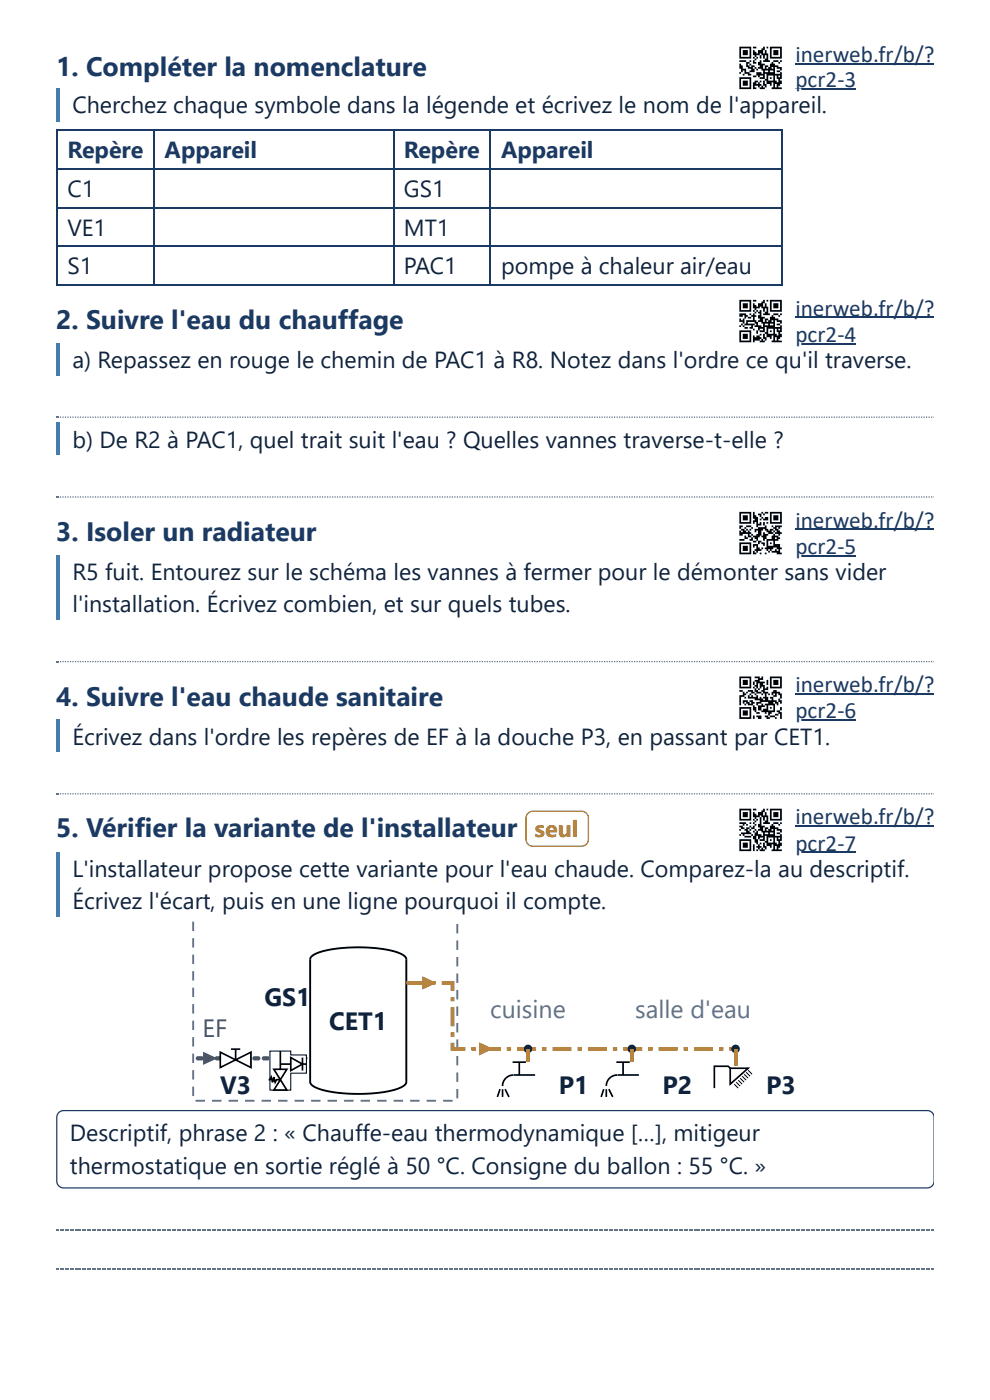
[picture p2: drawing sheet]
<svg xmlns="http://www.w3.org/2000/svg" width="210mm" height="297mm" viewBox="0 0 210 297" stroke-linecap="round" stroke-linejoin="round" font-family="sans-serif">
<defs><g id="words">
<g font-size="5.6" fill="#1b3a63">
<text x="11.9" y="16.1">1. Compléter la nomenclature</text>
<text x="11.9" y="69.9">2. Suivre l'eau du chauffage</text>
<text x="11.9" y="114.8">3. Isoler un radiateur</text>
<text x="11.9" y="149.8">4. Suivre l'eau chaude sanitaire</text>
<text x="11.9" y="177.5">5. Vérifier la variante de l'installateur</text>
</g>
<g font-size="5.3" fill="#10233c">
<text x="56.1" y="213.5">GS1</text>
<text x="69.8" y="218.5">CET1</text>
<text x="46.7" y="232">V3</text>
<text x="118.4" y="232">P1</text>
<text x="140.4" y="232">P2</text>
<text x="162.4" y="232">P3</text>
</g>
<text font-size="5.3" fill="#2e7d4f" x="43" y="220">EF</text>
<g font-size="5.3" fill="#637285">
<text x="103.9" y="216">cuisine</text>
<text x="134.7" y="216">salle d'eau</text>
</g>
<g font-size="4.9" fill="#1b3a63">
<text x="168.6" y="13.2">inerweb.fr/b/?</text>
<text x="168.6" y="18.5">pcr2-3</text>
<text x="14.3" y="33.6">Repère</text>
<text x="34.9" y="33.6">Appareil</text>
<text x="85.6" y="33.6">Repère</text>
<text x="106.2" y="33.6">Appareil</text>
<text x="168.6" y="66.9">inerweb.fr/b/?</text>
<text x="168.6" y="72.5">pcr2-4</text>
<text x="168.6" y="111.9">inerweb.fr/b/?</text>
<text x="168.6" y="117.5">pcr2-5</text>
<text x="168.6" y="146.8">inerweb.fr/b/?</text>
<text x="168.6" y="152.4">pcr2-6</text>
<text x="168.6" y="174.9">inerweb.fr/b/?</text>
<text x="168.6" y="180.4">pcr2-7</text>
</g>
<g font-size="4.9" fill="#10233c">
<text x="15.3" y="24.1">Cherchez chaque symbole dans la légende et écrivez le nom de l'appareil.</text>
<text x="14.3" y="41.8">C1</text>
<text x="85.6" y="41.8">GS1</text>
<text x="14.3" y="50">VE1</text>
<text x="85.6" y="50">MT1</text>
<text x="14.3" y="58.2">S1</text>
<text x="85.6" y="58.2">PAC1</text>
<text x="106.2" y="58.2">pompe à chaleur air/eau</text>
<text x="15.3" y="78.1">a) Repassez en rouge le chemin de PAC1 à R8. Notez dans l'ordre ce qu'il traverse.</text>
<text x="15.3" y="95">b) De R2 à PAC1, quel trait suit l'eau ? Quelles vannes traverse-t-elle ?</text>
<text x="15.3" y="123">R5 fuit. Entourez sur le schéma les vannes à fermer pour le démonter sans vider</text>
<text x="15.3" y="129.9">l'installation. Écrivez combien, et sur quels tubes.</text>
<text x="15.3" y="158">Écrivez dans l'ordre les repères de EF à la douche P3, en passant par CET1.</text>
<text x="15.3" y="186">L'installateur propose cette variante pour l'eau chaude. Comparez-la au descriptif.</text>
<text x="15.3" y="192.9">Écrivez l'écart, puis en une ligne pourquoi il compte.</text>
<text x="14.8" y="242.1">Descriptif, phrase 2 : « Chauffe-eau thermodynamique […], mitigeur</text>
<text x="14.8" y="249">thermostatique en sortie réglé à 50 °C. Consigne du ballon : 55 °C. »</text>
</g>
<text font-size="4.9" fill="#c9451a" x="113.4" y="177.5">seul</text>
</g></defs>
<path d="M11.9 18.8h.8v7.1h-.8z" fill="#3d7fca"/>
<path d="M11.9 27.6h154M11.9 35.9h154M12 27.5v33.1M32.7 27.5v33.1M83.5 27.5v33.1M103.8 27.5v33.1M165.8 27.5v33.1M11.9 44.1h154M11.9 52.3h154M11.9 60.5h154" fill="none" stroke="#1b3a63" stroke-width=".26"/>
<path d="M11.9 72.8h.8v6.8h-.8z" fill="#3d7fca"/>
<g fill="#637285">
<path d="M11.9 88.4h.5v.2h-.5z"/>
<path d="M12.7 88.4h.3v.2h-.3zM13.2 88.4h.3v.2h-.3zM13.8 88.4h.2v.2h-.2zM14.3 88.4h.3v.2h-.3zM14.8 88.4h.3v.2h-.3zM15.3 88.4h.3v.2h-.3zM15.9 88.4h.2v.2h-.2zM16.4 88.4h.3v.2h-.3zM16.9 88.4h.3v.2h-.3zM17.5 88.4h.2v.2h-.2zM18 88.4h.3v.2h-.3zM18.5 88.4h.3v.2h-.3zM19 88.4h.3v.2h-.3zM19.6 88.4h.2v.2h-.2zM20.1 88.4h.3v.2h-.3zM20.6 88.4h.3v.2h-.3zM21.2 88.4h.2v.2h-.2zM21.7 88.4h.3v.2h-.3zM22.2 88.4h.3v.2h-.3zM22.8 88.4h.2v.2h-.2zM23.3 88.4h.2v.2h-.2zM23.8 88.4h.3v.2h-.3zM24.3 88.4h.3v.2h-.3zM24.9 88.4h.2v.2h-.2zM25.4 88.4h.3v.2h-.3zM25.9 88.4h.3v.2h-.3zM26.5 88.4h.2v.2h-.2zM27 88.4h.3v.2h-.3zM27.5 88.4h.3v.2h-.3zM28 88.4h.3v.2h-.3zM28.6 88.4h.2v.2h-.2zM29.1 88.4h.3v.2h-.3zM29.6 88.4h.3v.2h-.3zM30.2 88.4h.2v.2h-.2zM30.7 88.4h.3v.2h-.3zM31.2 88.4h.3v.2h-.3zM31.7 88.4h.3v.2h-.3zM32.3 88.4h.2v.2h-.2zM32.8 88.4h.3v.2h-.3zM33.3 88.4h.3v.2h-.3zM33.9 88.4h.2v.2h-.2zM34.4 88.4h.3v.2h-.3zM34.9 88.4h.3v.2h-.3zM35.5 88.4h.2v.2h-.2zM36 88.4h.2v.2h-.2zM36.5 88.4h.3v.2h-.3zM37 88.4h.3v.2h-.3zM37.6 88.4h.2v.2h-.2zM38.1 88.4h.3v.2h-.3zM38.6 88.4h.3v.2h-.3zM39.2 88.4h.2v.2h-.2zM39.7 88.4h.3v.2h-.3zM40.2 88.4h.3v.2h-.3zM40.7 88.4h.3v.2h-.3zM41.3 88.4h.2v.2h-.2zM41.8 88.4h.3v.2h-.3zM42.3 88.4h.3v.2h-.3zM42.9 88.4h.2v.2h-.2zM43.4 88.4h.3v.2h-.3zM43.9 88.4h.3v.2h-.3zM44.4 88.4h.3v.2h-.3zM45 88.4h.2v.2h-.2zM45.5 88.4h.3v.2h-.3zM46 88.4h.3v.2h-.3zM46.6 88.4h.2v.2h-.2zM47.1 88.4h.3v.2h-.3zM47.6 88.4h.3v.2h-.3zM48.2 88.4h.2v.2h-.2zM48.7 88.4h.2v.2h-.2zM49.2 88.4h.3v.2h-.3zM49.7 88.4h.3v.2h-.3zM50.3 88.4h.2v.2h-.2zM50.8 88.4h.3v.2h-.3zM51.3 88.4h.3v.2h-.3zM51.9 88.4h.2v.2h-.2zM52.4 88.4h.3v.2h-.3zM52.9 88.4h.3v.2h-.3zM53.4 88.4h.3v.2h-.3zM54 88.4h.2v.2h-.2zM54.5 88.4h.3v.2h-.3zM55 88.4h.3v.2h-.3zM55.6 88.4h.2v.2h-.2zM56.1 88.4h.3v.2h-.3zM56.6 88.4h.3v.2h-.3zM57.1 88.4h.3v.2h-.3zM57.7 88.4h.2v.2h-.2zM58.2 88.4h.3v.2h-.3zM58.7 88.4h.3v.2h-.3zM59.3 88.4h.2v.2h-.2zM59.8 88.4h.3v.2h-.3zM60.3 88.4h.3v.2h-.3zM60.9 88.4h.2v.2h-.2zM61.4 88.4h.2v.2h-.2zM61.9 88.4h.3v.2h-.3zM62.4 88.4h.3v.2h-.3zM63 88.4h.2v.2h-.2zM63.5 88.4h.3v.2h-.3zM64 88.4h.3v.2h-.3zM64.6 88.4h.2v.2h-.2zM65.1 88.4h.3v.2h-.3zM65.6 88.4h.3v.2h-.3zM66.1 88.4h.3v.2h-.3zM66.7 88.4h.2v.2h-.2zM67.2 88.4h.3v.2h-.3zM67.7 88.4h.3v.2h-.3zM68.3 88.4h.2v.2h-.2zM68.8 88.4h.3v.2h-.3zM69.3 88.4h.3v.2h-.3zM69.8 88.4h.3v.2h-.3zM70.4 88.4h.2v.2h-.2zM70.9 88.4h.3v.2h-.3zM71.4 88.4h.3v.2h-.3zM72 88.4h.2v.2h-.2zM72.5 88.4h.3v.2h-.3zM73 88.4h.3v.2h-.3zM73.6 88.4h.2v.2h-.2zM74.1 88.4h.2v.2h-.2zM74.6 88.4h.3v.2h-.3zM75.1 88.4h.3v.2h-.3zM75.7 88.4h.2v.2h-.2zM76.2 88.4h.3v.2h-.3zM76.7 88.4h.3v.2h-.3zM77.3 88.4h.2v.2h-.2zM77.8 88.4h.3v.2h-.3zM78.3 88.4h.3v.2h-.3zM78.8 88.4h.3v.2h-.3zM79.4 88.4h.2v.2h-.2zM79.9 88.4h.3v.2h-.3zM80.4 88.4h.3v.2h-.3zM81 88.4h.2v.2h-.2zM81.5 88.4h.3v.2h-.3zM82 88.4h.3v.2h-.3zM82.5 88.4h.3v.2h-.3zM83.1 88.4h.2v.2h-.2zM83.6 88.4h.3v.2h-.3zM84.1 88.4h.3v.2h-.3zM84.7 88.4h.2v.2h-.2zM85.2 88.4h.3v.2h-.3zM85.7 88.4h.3v.2h-.3zM86.3 88.4h.2v.2h-.2zM86.8 88.4h.2v.2h-.2zM87.3 88.4h.3v.2h-.3zM87.8 88.4h.3v.2h-.3zM88.4 88.4h.2v.2h-.2zM88.9 88.4h.3v.2h-.3zM89.4 88.4h.3v.2h-.3zM90 88.4h.2v.2h-.2zM90.5 88.4h.3v.2h-.3zM91 88.4h.3v.2h-.3zM91.5 88.4h.3v.2h-.3zM92.1 88.4h.2v.2h-.2zM92.6 88.4h.3v.2h-.3zM93.1 88.4h.3v.2h-.3zM93.7 88.4h.2v.2h-.2zM94.2 88.4h.3v.2h-.3zM94.7 88.4h.3v.2h-.3zM95.2 88.4h.3v.2h-.3zM95.8 88.4h.2v.2h-.2zM96.3 88.4h.3v.2h-.3zM96.8 88.4h.3v.2h-.3zM97.4 88.4h.2v.2h-.2zM97.9 88.4h.3v.2h-.3zM98.4 88.4h.3v.2h-.3zM99 88.4h.2v.2h-.2zM99.5 88.4h.2v.2h-.2zM100 88.4h.3v.2h-.3zM100.5 88.4h.3v.2h-.3zM101.1 88.4h.2v.2h-.2zM101.6 88.4h.3v.2h-.3zM102.1 88.4h.3v.2h-.3zM102.7 88.4h.2v.2h-.2zM103.2 88.4h.3v.2h-.3zM103.7 88.4h.3v.2h-.3zM104.2 88.4h.3v.2h-.3zM104.8 88.4h.2v.2h-.2zM105.3 88.4h.3v.2h-.3zM105.8 88.4h.3v.2h-.3zM106.4 88.4h.2v.2h-.2zM106.9 88.4h.3v.2h-.3zM107.4 88.4h.3v.2h-.3zM107.9 88.4h.3v.2h-.3zM108.5 88.4h.2v.2h-.2zM109 88.4h.3v.2h-.3zM109.5 88.4h.3v.2h-.3zM110.1 88.4h.2v.2h-.2zM110.6 88.4h.3v.2h-.3zM111.1 88.4h.3v.2h-.3zM111.7 88.4h.2v.2h-.2zM112.2 88.4h.2v.2h-.2zM112.7 88.4h.3v.2h-.3zM113.2 88.4h.3v.2h-.3zM113.8 88.4h.2v.2h-.2zM114.3 88.4h.3v.2h-.3zM114.8 88.4h.3v.2h-.3zM115.4 88.4h.2v.2h-.2zM115.9 88.4h.3v.2h-.3zM116.4 88.4h.3v.2h-.3zM116.9 88.4h.3v.2h-.3zM117.5 88.4h.2v.2h-.2zM118 88.4h.3v.2h-.3zM118.5 88.4h.3v.2h-.3zM119.1 88.4h.2v.2h-.2zM119.6 88.4h.3v.2h-.3zM120.1 88.4h.3v.2h-.3zM120.6 88.4h.3v.2h-.3zM121.2 88.4h.2v.2h-.2zM121.7 88.4h.3v.2h-.3zM122.2 88.4h.3v.2h-.3zM122.8 88.4h.2v.2h-.2zM123.3 88.4h.3v.2h-.3zM123.8 88.4h.3v.2h-.3zM124.4 88.4h.2v.2h-.2zM124.9 88.4h.2v.2h-.2zM125.4 88.4h.3v.2h-.3zM125.9 88.4h.3v.2h-.3zM126.5 88.4h.2v.2h-.2zM127 88.4h.3v.2h-.3zM127.5 88.4h.3v.2h-.3zM128.1 88.4h.2v.2h-.2zM128.6 88.4h.3v.2h-.3zM129.1 88.4h.3v.2h-.3zM129.6 88.4h.3v.2h-.3zM130.2 88.4h.2v.2h-.2zM130.7 88.4h.3v.2h-.3zM131.2 88.4h.3v.2h-.3zM131.8 88.4h.2v.2h-.2zM132.3 88.4h.3v.2h-.3zM132.8 88.4h.3v.2h-.3zM133.3 88.4h.3v.2h-.3zM133.9 88.4h.2v.2h-.2zM134.4 88.4h.3v.2h-.3zM134.9 88.4h.3v.2h-.3zM135.5 88.4h.2v.2h-.2zM136 88.4h.3v.2h-.3zM136.5 88.4h.3v.2h-.3zM137.1 88.4h.2v.2h-.2zM137.6 88.4h.2v.2h-.2zM138.1 88.4h.3v.2h-.3zM138.6 88.4h.3v.2h-.3zM139.2 88.4h.2v.2h-.2zM139.7 88.4h.3v.2h-.3zM140.2 88.4h.3v.2h-.3zM140.8 88.4h.2v.2h-.2zM141.3 88.4h.3v.2h-.3zM141.8 88.4h.3v.2h-.3zM142.3 88.4h.3v.2h-.3zM142.9 88.4h.2v.2h-.2zM143.4 88.4h.3v.2h-.3zM143.9 88.4h.3v.2h-.3zM144.5 88.4h.2v.2h-.2zM145 88.4h.3v.2h-.3zM145.5 88.4h.3v.2h-.3zM146 88.4h.3v.2h-.3zM146.6 88.4h.2v.2h-.2zM147.1 88.4h.3v.2h-.3zM147.6 88.4h.3v.2h-.3zM148.2 88.4h.2v.2h-.2zM148.7 88.4h.3v.2h-.3zM149.2 88.4h.3v.2h-.3zM149.8 88.4h.2v.2h-.2zM150.3 88.4h.2v.2h-.2zM150.8 88.4h.3v.2h-.3zM151.3 88.4h.3v.2h-.3zM151.9 88.4h.2v.2h-.2zM152.4 88.4h.3v.2h-.3zM152.9 88.4h.3v.2h-.3zM153.5 88.4h.2v.2h-.2zM154 88.4h.3v.2h-.3zM154.5 88.4h.3v.2h-.3zM155 88.4h.3v.2h-.3zM155.6 88.4h.2v.2h-.2zM156.1 88.4h.3v.2h-.3zM156.6 88.4h.3v.2h-.3zM157.2 88.4h.2v.2h-.2zM157.7 88.4h.3v.2h-.3zM158.2 88.4h.3v.2h-.3zM158.7 88.4h.3v.2h-.3zM159.3 88.4h.2v.2h-.2zM159.8 88.4h.3v.2h-.3zM160.3 88.4h.3v.2h-.3zM160.9 88.4h.2v.2h-.2zM161.4 88.4h.3v.2h-.3zM161.9 88.4h.3v.2h-.3zM162.5 88.4h.2v.2h-.2zM163 88.4h.2v.2h-.2zM163.5 88.4h.3v.2h-.3zM164 88.4h.3v.2h-.3zM164.6 88.4h.2v.2h-.2zM165.1 88.4h.3v.2h-.3zM165.6 88.4h.3v.2h-.3zM166.2 88.4h.2v.2h-.2zM166.7 88.4h.3v.2h-.3zM167.2 88.4h.3v.2h-.3zM167.7 88.4h.3v.2h-.3zM168.3 88.4h.2v.2h-.2zM168.8 88.4h.3v.2h-.3zM169.3 88.4h.3v.2h-.3zM169.9 88.4h.2v.2h-.2zM170.4 88.4h.3v.2h-.3zM170.9 88.4h.3v.2h-.3zM171.4 88.4h.3v.2h-.3zM172 88.4h.2v.2h-.2zM172.5 88.4h.3v.2h-.3zM173 88.4h.3v.2h-.3zM173.6 88.4h.2v.2h-.2zM174.1 88.4h.3v.2h-.3zM174.6 88.4h.3v.2h-.3zM175.2 88.4h.2v.2h-.2zM175.7 88.4h.2v.2h-.2zM176.2 88.4h.3v.2h-.3zM176.7 88.4h.3v.2h-.3zM177.3 88.4h.2v.2h-.2zM177.8 88.4h.3v.2h-.3zM178.3 88.4h.3v.2h-.3zM178.9 88.4h.2v.2h-.2zM179.4 88.4h.3v.2h-.3zM179.9 88.4h.3v.2h-.3zM180.4 88.4h.3v.2h-.3zM181 88.4h.2v.2h-.2zM181.5 88.4h.3v.2h-.3zM182 88.4h.3v.2h-.3zM182.6 88.4h.2v.2h-.2zM183.1 88.4h.3v.2h-.3zM183.6 88.4h.3v.2h-.3zM184.1 88.4h.3v.2h-.3zM184.7 88.4h.2v.2h-.2zM185.2 88.4h.3v.2h-.3zM185.7 88.4h.3v.2h-.3zM186.3 88.4h.2v.2h-.2zM186.8 88.4h.3v.2h-.3zM187.3 88.4h.3v.2h-.3zM187.9 88.4h.2v.2h-.2zM188.4 88.4h.2v.2h-.2zM188.9 88.4h.3v.2h-.3zM189.4 88.4h.3v.2h-.3zM190 88.4h.2v.2h-.2zM190.5 88.4h.3v.2h-.3zM191 88.4h.3v.2h-.3zM191.6 88.4h.2v.2h-.2zM192.1 88.4h.3v.2h-.3zM192.6 88.4h.3v.2h-.3zM193.1 88.4h.3v.2h-.3zM193.7 88.4h.2v.2h-.2zM194.2 88.4h.3v.2h-.3zM194.7 88.4h.3v.2h-.3zM195.3 88.4h.2v.2h-.2zM195.8 88.4h.3v.2h-.3zM196.3 88.4h.3v.2h-.3zM196.8 88.4h.3v.2h-.3zM197.4 88.4h.2v.2h-.2zM197.9 88.4l.1 .2z"/>
</g>
<path d="M11.9 89.7h.8v6.9h-.8z" fill="#3d7fca"/>
<g fill="#637285">
<path d="M11.9 105.3h.5v.3h-.5z"/>
<path d="M12.7 105.3h.3v.3h-.3zM13.2 105.3h.3v.3h-.3zM13.8 105.3h.2v.3h-.2zM14.3 105.3h.3v.3h-.3zM14.8 105.3h.3v.3h-.3zM15.3 105.3h.3v.3h-.3zM15.9 105.3h.2v.3h-.2zM16.4 105.3h.3v.3h-.3zM16.9 105.3h.3v.3h-.3zM17.5 105.3h.2v.3h-.2zM18 105.3h.3v.3h-.3zM18.5 105.3h.3v.3h-.3zM19 105.3h.3v.3h-.3zM19.6 105.3h.2v.3h-.2zM20.1 105.3h.3v.3h-.3zM20.6 105.3h.3v.3h-.3zM21.2 105.3h.2v.3h-.2zM21.7 105.3h.3v.3h-.3zM22.2 105.3h.3v.3h-.3zM22.8 105.3h.2v.3h-.2zM23.3 105.3h.2v.3h-.2zM23.8 105.3h.3v.3h-.3zM24.3 105.3h.3v.3h-.3zM24.9 105.3h.2v.3h-.2zM25.4 105.3h.3v.3h-.3zM25.9 105.3h.3v.3h-.3zM26.5 105.3h.2v.3h-.2zM27 105.3h.3v.3h-.3zM27.5 105.3h.3v.3h-.3zM28 105.3h.3v.3h-.3zM28.6 105.3h.2v.3h-.2zM29.1 105.3h.3v.3h-.3zM29.6 105.3h.3v.3h-.3zM30.2 105.3h.2v.3h-.2zM30.7 105.3h.3v.3h-.3zM31.2 105.3h.3v.3h-.3zM31.7 105.3h.3v.3h-.3zM32.3 105.3h.2v.3h-.2zM32.8 105.3h.3v.3h-.3zM33.3 105.3h.3v.3h-.3zM33.9 105.3h.2v.3h-.2zM34.4 105.3h.3v.3h-.3zM34.9 105.3h.3v.3h-.3zM35.5 105.3h.2v.3h-.2zM36 105.3h.2v.3h-.2zM36.5 105.3h.3v.3h-.3zM37 105.3h.3v.3h-.3zM37.6 105.3h.2v.3h-.2zM38.1 105.3h.3v.3h-.3zM38.6 105.3h.3v.3h-.3zM39.2 105.3h.2v.3h-.2zM39.7 105.3h.3v.3h-.3zM40.2 105.3h.3v.3h-.3zM40.7 105.3h.3v.3h-.3zM41.3 105.3h.2v.3h-.2zM41.8 105.3h.3v.3h-.3zM42.3 105.3h.3v.3h-.3zM42.9 105.3h.2v.3h-.2zM43.4 105.3h.3v.3h-.3zM43.9 105.3h.3v.3h-.3zM44.4 105.3h.3v.3h-.3zM45 105.3h.2v.3h-.2zM45.5 105.3h.3v.3h-.3zM46 105.3h.3v.3h-.3zM46.6 105.3h.2v.3h-.2zM47.1 105.3h.3v.3h-.3zM47.6 105.3h.3v.3h-.3zM48.2 105.3h.2v.3h-.2zM48.7 105.3h.2v.3h-.2zM49.2 105.3h.3v.3h-.3zM49.7 105.3h.3v.3h-.3zM50.3 105.3h.2v.3h-.2zM50.8 105.3h.3v.3h-.3zM51.3 105.3h.3v.3h-.3zM51.9 105.3h.2v.3h-.2zM52.4 105.3h.3v.3h-.3zM52.9 105.3h.3v.3h-.3zM53.4 105.3h.3v.3h-.3zM54 105.3h.2v.3h-.2zM54.5 105.3h.3v.3h-.3zM55 105.3h.3v.3h-.3zM55.6 105.3h.2v.3h-.2zM56.1 105.3h.3v.3h-.3zM56.6 105.3h.3v.3h-.3zM57.1 105.3h.3v.3h-.3zM57.7 105.3h.2v.3h-.2zM58.2 105.3h.3v.3h-.3zM58.7 105.3h.3v.3h-.3zM59.3 105.3h.2v.3h-.2zM59.8 105.3h.3v.3h-.3zM60.3 105.3h.3v.3h-.3zM60.9 105.3h.2v.3h-.2zM61.4 105.3h.2v.3h-.2zM61.9 105.3h.3v.3h-.3zM62.4 105.3h.3v.3h-.3zM63 105.3h.2v.3h-.2zM63.5 105.3h.3v.3h-.3zM64 105.3h.3v.3h-.3zM64.6 105.3h.2v.3h-.2zM65.1 105.3h.3v.3h-.3zM65.6 105.3h.3v.3h-.3zM66.1 105.3h.3v.3h-.3zM66.7 105.3h.2v.3h-.2zM67.2 105.3h.3v.3h-.3zM67.7 105.3h.3v.3h-.3zM68.3 105.3h.2v.3h-.2zM68.8 105.3h.3v.3h-.3zM69.3 105.3h.3v.3h-.3zM69.8 105.3h.3v.3h-.3zM70.4 105.3h.2v.3h-.2zM70.9 105.3h.3v.3h-.3zM71.4 105.3h.3v.3h-.3zM72 105.3h.2v.3h-.2zM72.5 105.3h.3v.3h-.3zM73 105.3h.3v.3h-.3zM73.6 105.3h.2v.3h-.2zM74.1 105.3h.2v.3h-.2zM74.6 105.3h.3v.3h-.3zM75.1 105.3h.3v.3h-.3zM75.7 105.3h.2v.3h-.2zM76.2 105.3h.3v.3h-.3zM76.7 105.3h.3v.3h-.3zM77.3 105.3h.2v.3h-.2zM77.8 105.3h.3v.3h-.3zM78.3 105.3h.3v.3h-.3zM78.8 105.3h.3v.3h-.3zM79.4 105.3h.2v.3h-.2zM79.9 105.3h.3v.3h-.3zM80.4 105.3h.3v.3h-.3zM81 105.3h.2v.3h-.2zM81.5 105.3h.3v.3h-.3zM82 105.3h.3v.3h-.3zM82.5 105.3h.3v.3h-.3zM83.1 105.3h.2v.3h-.2zM83.6 105.3h.3v.3h-.3zM84.1 105.3h.3v.3h-.3zM84.7 105.3h.2v.3h-.2zM85.2 105.3h.3v.3h-.3zM85.7 105.3h.3v.3h-.3zM86.3 105.3h.2v.3h-.2zM86.8 105.3h.2v.3h-.2zM87.3 105.3h.3v.3h-.3zM87.8 105.3h.3v.3h-.3zM88.4 105.3h.2v.3h-.2zM88.9 105.3h.3v.3h-.3zM89.4 105.3h.3v.3h-.3zM90 105.3h.2v.3h-.2zM90.5 105.3h.3v.3h-.3zM91 105.3h.3v.3h-.3zM91.5 105.3h.3v.3h-.3zM92.1 105.3h.2v.3h-.2zM92.6 105.3h.3v.3h-.3zM93.1 105.3h.3v.3h-.3zM93.7 105.3h.2v.3h-.2zM94.2 105.3h.3v.3h-.3zM94.7 105.3h.3v.3h-.3zM95.2 105.3h.3v.3h-.3zM95.8 105.3h.2v.3h-.2zM96.3 105.3h.3v.3h-.3zM96.8 105.3h.3v.3h-.3zM97.4 105.3h.2v.3h-.2zM97.9 105.3h.3v.3h-.3zM98.4 105.3h.3v.3h-.3zM99 105.3h.2v.3h-.2zM99.5 105.3h.2v.3h-.2zM100 105.3h.3v.3h-.3zM100.5 105.3h.3v.3h-.3zM101.1 105.3h.2v.3h-.2zM101.6 105.3h.3v.3h-.3zM102.1 105.3h.3v.3h-.3zM102.7 105.3h.2v.3h-.2zM103.2 105.3h.3v.3h-.3zM103.7 105.3h.3v.3h-.3zM104.2 105.3h.3v.3h-.3zM104.8 105.3h.2v.3h-.2zM105.3 105.3h.3v.3h-.3zM105.8 105.3h.3v.3h-.3zM106.4 105.3h.2v.3h-.2zM106.9 105.3h.3v.3h-.3zM107.4 105.3h.3v.3h-.3zM107.9 105.3h.3v.3h-.3zM108.5 105.3h.2v.3h-.2zM109 105.3h.3v.3h-.3zM109.5 105.3h.3v.3h-.3zM110.1 105.3h.2v.3h-.2zM110.6 105.3h.3v.3h-.3zM111.1 105.3h.3v.3h-.3zM111.7 105.3h.2v.3h-.2zM112.2 105.3h.2v.3h-.2zM112.7 105.3h.3v.3h-.3zM113.2 105.3h.3v.3h-.3zM113.8 105.3h.2v.3h-.2zM114.3 105.3h.3v.3h-.3zM114.8 105.3h.3v.3h-.3zM115.4 105.3h.2v.3h-.2zM115.9 105.3h.3v.3h-.3zM116.4 105.3h.3v.3h-.3zM116.9 105.3h.3v.3h-.3zM117.5 105.3h.2v.3h-.2zM118 105.3h.3v.3h-.3zM118.5 105.3h.3v.3h-.3zM119.1 105.3h.2v.3h-.2zM119.6 105.3h.3v.3h-.3zM120.1 105.3h.3v.3h-.3zM120.6 105.3h.3v.3h-.3zM121.2 105.3h.2v.3h-.2zM121.7 105.3h.3v.3h-.3zM122.2 105.3h.3v.3h-.3zM122.8 105.3h.2v.3h-.2zM123.3 105.3h.3v.3h-.3zM123.8 105.3h.3v.3h-.3zM124.4 105.3h.2v.3h-.2zM124.9 105.3h.2v.3h-.2zM125.4 105.3h.3v.3h-.3zM125.9 105.3h.3v.3h-.3zM126.5 105.3h.2v.3h-.2zM127 105.3h.3v.3h-.3zM127.5 105.3h.3v.3h-.3zM128.1 105.3h.2v.3h-.2zM128.6 105.3h.3v.3h-.3zM129.1 105.3h.3v.3h-.3zM129.6 105.3h.3v.3h-.3zM130.2 105.3h.2v.3h-.2zM130.7 105.3h.3v.3h-.3zM131.2 105.3h.3v.3h-.3zM131.8 105.3h.2v.3h-.2zM132.3 105.3h.3v.3h-.3zM132.8 105.3h.3v.3h-.3zM133.3 105.3h.3v.3h-.3zM133.9 105.3h.2v.3h-.2zM134.4 105.3h.3v.3h-.3zM134.9 105.3h.3v.3h-.3zM135.5 105.3h.2v.3h-.2zM136 105.3h.3v.3h-.3zM136.5 105.3h.3v.3h-.3zM137.1 105.3h.2v.3h-.2zM137.6 105.3h.2v.3h-.2zM138.1 105.3h.3v.3h-.3zM138.6 105.3h.3v.3h-.3zM139.2 105.3h.2v.3h-.2zM139.7 105.3h.3v.3h-.3zM140.2 105.3h.3v.3h-.3zM140.8 105.3h.2v.3h-.2zM141.3 105.3h.3v.3h-.3zM141.8 105.3h.3v.3h-.3zM142.3 105.3h.3v.3h-.3zM142.9 105.3h.2v.3h-.2zM143.4 105.3h.3v.3h-.3zM143.9 105.3h.3v.3h-.3zM144.5 105.3h.2v.3h-.2zM145 105.3h.3v.3h-.3zM145.5 105.3h.3v.3h-.3zM146 105.3h.3v.3h-.3zM146.6 105.3h.2v.3h-.2zM147.1 105.3h.3v.3h-.3zM147.6 105.3h.3v.3h-.3zM148.2 105.3h.2v.3h-.2zM148.7 105.3h.3v.3h-.3zM149.2 105.3h.3v.3h-.3zM149.8 105.3h.2v.3h-.2zM150.3 105.3h.2v.3h-.2zM150.8 105.3h.3v.3h-.3zM151.3 105.3h.3v.3h-.3zM151.9 105.3h.2v.3h-.2zM152.4 105.3h.3v.3h-.3zM152.9 105.3h.3v.3h-.3zM153.5 105.3h.2v.3h-.2zM154 105.3h.3v.3h-.3zM154.5 105.3h.3v.3h-.3zM155 105.3h.3v.3h-.3zM155.6 105.3h.2v.3h-.2zM156.1 105.3h.3v.3h-.3zM156.6 105.3h.3v.3h-.3zM157.2 105.3h.2v.3h-.2zM157.7 105.3h.3v.3h-.3zM158.2 105.3h.3v.3h-.3zM158.7 105.3h.3v.3h-.3zM159.3 105.3h.2v.3h-.2zM159.8 105.3h.3v.3h-.3zM160.3 105.3h.3v.3h-.3zM160.9 105.3h.2v.3h-.2zM161.4 105.3h.3v.3h-.3zM161.9 105.3h.3v.3h-.3zM162.5 105.3h.2v.3h-.2zM163 105.3h.2v.3h-.2zM163.5 105.3h.3v.3h-.3zM164 105.3h.3v.3h-.3zM164.6 105.3h.2v.3h-.2zM165.1 105.3h.3v.3h-.3zM165.6 105.3h.3v.3h-.3zM166.2 105.3h.2v.3h-.2zM166.7 105.3h.3v.3h-.3zM167.2 105.3h.3v.3h-.3zM167.7 105.3h.3v.3h-.3zM168.3 105.3h.2v.3h-.2zM168.8 105.3h.3v.3h-.3zM169.3 105.3h.3v.3h-.3zM169.9 105.3h.2v.3h-.2zM170.4 105.3h.3v.3h-.3zM170.9 105.3h.3v.3h-.3zM171.4 105.3h.3v.3h-.3zM172 105.3h.2v.3h-.2zM172.5 105.3h.3v.3h-.3zM173 105.3h.3v.3h-.3zM173.6 105.3h.2v.3h-.2zM174.1 105.3h.3v.3h-.3zM174.6 105.3h.3v.3h-.3zM175.2 105.3h.2v.3h-.2zM175.7 105.3h.2v.3h-.2zM176.2 105.3h.3v.3h-.3zM176.7 105.3h.3v.3h-.3zM177.3 105.3h.2v.3h-.2zM177.8 105.3h.3v.3h-.3zM178.3 105.3h.3v.3h-.3zM178.9 105.3h.2v.3h-.2zM179.4 105.3h.3v.3h-.3zM179.9 105.3h.3v.3h-.3zM180.4 105.3h.3v.3h-.3zM181 105.3h.2v.3h-.2zM181.5 105.3h.3v.3h-.3zM182 105.3h.3v.3h-.3zM182.6 105.3h.2v.3h-.2zM183.1 105.3h.3v.3h-.3zM183.6 105.3h.3v.3h-.3zM184.1 105.3h.3v.3h-.3zM184.7 105.3h.2v.3h-.2zM185.2 105.3h.3v.3h-.3zM185.7 105.3h.3v.3h-.3zM186.3 105.3h.2v.3h-.2zM186.8 105.3h.3v.3h-.3zM187.3 105.3h.3v.3h-.3zM187.9 105.3h.2v.3h-.2zM188.4 105.3h.2v.3h-.2zM188.9 105.3h.3v.3h-.3zM189.4 105.3h.3v.3h-.3zM190 105.3h.2v.3h-.2zM190.5 105.3h.3v.3h-.3zM191 105.3h.3v.3h-.3zM191.6 105.3h.2v.3h-.2zM192.1 105.3h.3v.3h-.3zM192.6 105.3h.3v.3h-.3zM193.1 105.3h.3v.3h-.3zM193.7 105.3h.2v.3h-.2zM194.2 105.3h.3v.3h-.3zM194.7 105.3h.3v.3h-.3zM195.3 105.3h.2v.3h-.2zM195.8 105.3h.3v.3h-.3zM196.3 105.3h.3v.3h-.3zM196.8 105.3h.3v.3h-.3zM197.4 105.3h.2v.3h-.2zM197.9 105.3l.1 .3z"/>
</g>
<path d="M11.9 117.7h.8v13.8h-.8z" fill="#3d7fca"/>
<g fill="#637285">
<path d="M11.9 140.2h.5v.3h-.5z"/>
<path d="M12.7 140.2h.3v.3h-.3zM13.2 140.2h.3v.3h-.3zM13.8 140.2h.2v.3h-.2zM14.3 140.2h.3v.3h-.3zM14.8 140.2h.3v.3h-.3zM15.3 140.2h.3v.3h-.3zM15.9 140.2h.2v.3h-.2zM16.4 140.2h.3v.3h-.3zM16.9 140.2h.3v.3h-.3zM17.5 140.2h.2v.3h-.2zM18 140.2h.3v.3h-.3zM18.5 140.2h.3v.3h-.3zM19 140.2h.3v.3h-.3zM19.6 140.2h.2v.3h-.2zM20.1 140.2h.3v.3h-.3zM20.6 140.2h.3v.3h-.3zM21.2 140.2h.2v.3h-.2zM21.7 140.2h.3v.3h-.3zM22.2 140.2h.3v.3h-.3zM22.8 140.2h.2v.3h-.2zM23.3 140.2h.2v.3h-.2zM23.8 140.2h.3v.3h-.3zM24.3 140.2h.3v.3h-.3zM24.9 140.2h.2v.3h-.2zM25.4 140.2h.3v.3h-.3zM25.9 140.2h.3v.3h-.3zM26.5 140.2h.2v.3h-.2zM27 140.2h.3v.3h-.3zM27.5 140.2h.3v.3h-.3zM28 140.2h.3v.3h-.3zM28.6 140.2h.2v.3h-.2zM29.1 140.2h.3v.3h-.3zM29.6 140.2h.3v.3h-.3zM30.2 140.2h.2v.3h-.2zM30.7 140.2h.3v.3h-.3zM31.2 140.2h.3v.3h-.3zM31.7 140.2h.3v.3h-.3zM32.3 140.2h.2v.3h-.2zM32.8 140.2h.3v.3h-.3zM33.3 140.2h.3v.3h-.3zM33.9 140.2h.2v.3h-.2zM34.4 140.2h.3v.3h-.3zM34.9 140.2h.3v.3h-.3zM35.5 140.2h.2v.3h-.2zM36 140.2h.2v.3h-.2zM36.5 140.2h.3v.3h-.3zM37 140.2h.3v.3h-.3zM37.6 140.2h.2v.3h-.2zM38.1 140.2h.3v.3h-.3zM38.6 140.2h.3v.3h-.3zM39.2 140.2h.2v.3h-.2zM39.7 140.2h.3v.3h-.3zM40.2 140.2h.3v.3h-.3zM40.7 140.2h.3v.3h-.3zM41.3 140.2h.2v.3h-.2zM41.8 140.2h.3v.3h-.3zM42.3 140.2h.3v.3h-.3zM42.9 140.2h.2v.3h-.2zM43.4 140.2h.3v.3h-.3zM43.9 140.2h.3v.3h-.3zM44.4 140.2h.3v.3h-.3zM45 140.2h.2v.3h-.2zM45.5 140.2h.3v.3h-.3zM46 140.2h.3v.3h-.3zM46.6 140.2h.2v.3h-.2zM47.1 140.2h.3v.3h-.3zM47.6 140.2h.3v.3h-.3zM48.2 140.2h.2v.3h-.2zM48.7 140.2h.2v.3h-.2zM49.2 140.2h.3v.3h-.3zM49.7 140.2h.3v.3h-.3zM50.3 140.2h.2v.3h-.2zM50.8 140.2h.3v.3h-.3zM51.3 140.2h.3v.3h-.3zM51.9 140.2h.2v.3h-.2zM52.4 140.2h.3v.3h-.3zM52.9 140.2h.3v.3h-.3zM53.4 140.2h.3v.3h-.3zM54 140.2h.2v.3h-.2zM54.5 140.2h.3v.3h-.3zM55 140.2h.3v.3h-.3zM55.6 140.2h.2v.3h-.2zM56.1 140.2h.3v.3h-.3zM56.6 140.2h.3v.3h-.3zM57.1 140.2h.3v.3h-.3zM57.7 140.2h.2v.3h-.2zM58.2 140.2h.3v.3h-.3zM58.7 140.2h.3v.3h-.3zM59.3 140.2h.2v.3h-.2zM59.8 140.2h.3v.3h-.3zM60.3 140.2h.3v.3h-.3zM60.9 140.2h.2v.3h-.2zM61.4 140.2h.2v.3h-.2zM61.9 140.2h.3v.3h-.3zM62.4 140.2h.3v.3h-.3zM63 140.2h.2v.3h-.2zM63.5 140.2h.3v.3h-.3zM64 140.2h.3v.3h-.3zM64.6 140.2h.2v.3h-.2zM65.1 140.2h.3v.3h-.3zM65.6 140.2h.3v.3h-.3zM66.1 140.2h.3v.3h-.3zM66.7 140.2h.2v.3h-.2zM67.2 140.2h.3v.3h-.3zM67.7 140.2h.3v.3h-.3zM68.3 140.2h.2v.3h-.2zM68.8 140.2h.3v.3h-.3zM69.3 140.2h.3v.3h-.3zM69.8 140.2h.3v.3h-.3zM70.4 140.2h.2v.3h-.2zM70.9 140.2h.3v.3h-.3zM71.4 140.2h.3v.3h-.3zM72 140.2h.2v.3h-.2zM72.5 140.2h.3v.3h-.3zM73 140.2h.3v.3h-.3zM73.6 140.2h.2v.3h-.2zM74.1 140.2h.2v.3h-.2zM74.6 140.2h.3v.3h-.3zM75.1 140.2h.3v.3h-.3zM75.7 140.2h.2v.3h-.2zM76.2 140.2h.3v.3h-.3zM76.7 140.2h.3v.3h-.3zM77.3 140.2h.2v.3h-.2zM77.8 140.2h.3v.3h-.3zM78.3 140.2h.3v.3h-.3zM78.8 140.2h.3v.3h-.3zM79.4 140.2h.2v.3h-.2zM79.9 140.2h.3v.3h-.3zM80.4 140.2h.3v.3h-.3zM81 140.2h.2v.3h-.2zM81.5 140.2h.3v.3h-.3zM82 140.2h.3v.3h-.3zM82.5 140.2h.3v.3h-.3zM83.1 140.2h.2v.3h-.2zM83.6 140.2h.3v.3h-.3zM84.1 140.2h.3v.3h-.3zM84.7 140.2h.2v.3h-.2zM85.2 140.2h.3v.3h-.3zM85.7 140.2h.3v.3h-.3zM86.3 140.2h.2v.3h-.2zM86.8 140.2h.2v.3h-.2zM87.3 140.2h.3v.3h-.3zM87.8 140.2h.3v.3h-.3zM88.4 140.2h.2v.3h-.2zM88.9 140.2h.3v.3h-.3zM89.4 140.2h.3v.3h-.3zM90 140.2h.2v.3h-.2zM90.5 140.2h.3v.3h-.3zM91 140.2h.3v.3h-.3zM91.5 140.2h.3v.3h-.3zM92.1 140.2h.2v.3h-.2zM92.6 140.2h.3v.3h-.3zM93.1 140.2h.3v.3h-.3zM93.7 140.2h.2v.3h-.2zM94.2 140.2h.3v.3h-.3zM94.7 140.2h.3v.3h-.3zM95.2 140.2h.3v.3h-.3zM95.8 140.2h.2v.3h-.2zM96.3 140.2h.3v.3h-.3zM96.8 140.2h.3v.3h-.3zM97.4 140.2h.2v.3h-.2zM97.9 140.2h.3v.3h-.3zM98.4 140.2h.3v.3h-.3zM99 140.2h.2v.3h-.2zM99.5 140.2h.2v.3h-.2zM100 140.2h.3v.3h-.3zM100.5 140.2h.3v.3h-.3zM101.1 140.2h.2v.3h-.2zM101.6 140.2h.3v.3h-.3zM102.1 140.2h.3v.3h-.3zM102.7 140.2h.2v.3h-.2zM103.2 140.2h.3v.3h-.3zM103.7 140.2h.3v.3h-.3zM104.2 140.2h.3v.3h-.3zM104.8 140.2h.2v.3h-.2zM105.3 140.2h.3v.3h-.3zM105.8 140.2h.3v.3h-.3zM106.4 140.2h.2v.3h-.2zM106.9 140.2h.3v.3h-.3zM107.4 140.2h.3v.3h-.3zM107.9 140.2h.3v.3h-.3zM108.5 140.2h.2v.3h-.2zM109 140.2h.3v.3h-.3zM109.5 140.2h.3v.3h-.3zM110.1 140.2h.2v.3h-.2zM110.6 140.2h.3v.3h-.3zM111.1 140.2h.3v.3h-.3zM111.7 140.2h.2v.3h-.2zM112.2 140.2h.2v.3h-.2zM112.7 140.2h.3v.3h-.3zM113.2 140.2h.3v.3h-.3zM113.8 140.2h.2v.3h-.2zM114.3 140.2h.3v.3h-.3zM114.8 140.2h.3v.3h-.3zM115.4 140.2h.2v.3h-.2zM115.9 140.2h.3v.3h-.3zM116.4 140.2h.3v.3h-.3zM116.9 140.2h.3v.3h-.3zM117.5 140.2h.2v.3h-.2zM118 140.2h.3v.3h-.3zM118.5 140.2h.3v.3h-.3zM119.1 140.2h.2v.3h-.2zM119.6 140.2h.3v.3h-.3zM120.1 140.2h.3v.3h-.3zM120.6 140.2h.3v.3h-.3zM121.2 140.2h.2v.3h-.2zM121.7 140.2h.3v.3h-.3zM122.2 140.2h.3v.3h-.3zM122.8 140.2h.2v.3h-.2zM123.3 140.2h.3v.3h-.3zM123.8 140.2h.3v.3h-.3zM124.4 140.2h.2v.3h-.2zM124.9 140.2h.2v.3h-.2zM125.4 140.2h.3v.3h-.3zM125.9 140.2h.3v.3h-.3zM126.5 140.2h.2v.3h-.2zM127 140.2h.3v.3h-.3zM127.5 140.2h.3v.3h-.3zM128.1 140.2h.2v.3h-.2zM128.6 140.2h.3v.3h-.3zM129.1 140.2h.3v.3h-.3zM129.6 140.2h.3v.3h-.3zM130.2 140.2h.2v.3h-.2zM130.7 140.2h.3v.3h-.3zM131.2 140.2h.3v.3h-.3zM131.8 140.2h.2v.3h-.2zM132.3 140.2h.3v.3h-.3zM132.8 140.2h.3v.3h-.3zM133.3 140.2h.3v.3h-.3zM133.9 140.2h.2v.3h-.2zM134.4 140.2h.3v.3h-.3zM134.9 140.2h.3v.3h-.3zM135.5 140.2h.2v.3h-.2zM136 140.2h.3v.3h-.3zM136.5 140.2h.3v.3h-.3zM137.1 140.2h.2v.3h-.2zM137.6 140.2h.2v.3h-.2zM138.1 140.2h.3v.3h-.3zM138.6 140.2h.3v.3h-.3zM139.2 140.2h.2v.3h-.2zM139.7 140.2h.3v.3h-.3zM140.2 140.2h.3v.3h-.3zM140.8 140.2h.2v.3h-.2zM141.3 140.2h.3v.3h-.3zM141.8 140.2h.3v.3h-.3zM142.3 140.2h.3v.3h-.3zM142.9 140.2h.2v.3h-.2zM143.4 140.2h.3v.3h-.3zM143.9 140.2h.3v.3h-.3zM144.5 140.2h.2v.3h-.2zM145 140.2h.3v.3h-.3zM145.5 140.2h.3v.3h-.3zM146 140.2h.3v.3h-.3zM146.6 140.2h.2v.3h-.2zM147.1 140.2h.3v.3h-.3zM147.6 140.2h.3v.3h-.3zM148.2 140.2h.2v.3h-.2zM148.7 140.2h.3v.3h-.3zM149.2 140.2h.3v.3h-.3zM149.8 140.2h.2v.3h-.2zM150.3 140.2h.2v.3h-.2zM150.8 140.2h.3v.3h-.3zM151.3 140.2h.3v.3h-.3zM151.9 140.2h.2v.3h-.2zM152.4 140.2h.3v.3h-.3zM152.9 140.2h.3v.3h-.3zM153.5 140.2h.2v.3h-.2zM154 140.2h.3v.3h-.3zM154.5 140.2h.3v.3h-.3zM155 140.2h.3v.3h-.3zM155.6 140.2h.2v.3h-.2zM156.1 140.2h.3v.3h-.3zM156.6 140.2h.3v.3h-.3zM157.2 140.2h.2v.3h-.2zM157.7 140.2h.3v.3h-.3zM158.2 140.2h.3v.3h-.3zM158.7 140.2h.3v.3h-.3zM159.3 140.2h.2v.3h-.2zM159.8 140.2h.3v.3h-.3zM160.3 140.2h.3v.3h-.3zM160.9 140.2h.2v.3h-.2zM161.4 140.2h.3v.3h-.3zM161.9 140.2h.3v.3h-.3zM162.5 140.2h.2v.3h-.2zM163 140.2h.2v.3h-.2zM163.5 140.2h.3v.3h-.3zM164 140.2h.3v.3h-.3zM164.6 140.2h.2v.3h-.2zM165.1 140.2h.3v.3h-.3zM165.6 140.2h.3v.3h-.3zM166.2 140.2h.2v.3h-.2zM166.7 140.2h.3v.3h-.3zM167.2 140.2h.3v.3h-.3zM167.7 140.2h.3v.3h-.3zM168.3 140.2h.2v.3h-.2zM168.8 140.2h.3v.3h-.3zM169.3 140.2h.3v.3h-.3zM169.9 140.2h.2v.3h-.2zM170.4 140.2h.3v.3h-.3zM170.9 140.2h.3v.3h-.3zM171.4 140.2h.3v.3h-.3zM172 140.2h.2v.3h-.2zM172.5 140.2h.3v.3h-.3zM173 140.2h.3v.3h-.3zM173.6 140.2h.2v.3h-.2zM174.1 140.2h.3v.3h-.3zM174.6 140.2h.3v.3h-.3zM175.2 140.2h.2v.3h-.2zM175.7 140.2h.2v.3h-.2zM176.2 140.2h.3v.3h-.3zM176.7 140.2h.3v.3h-.3zM177.3 140.2h.2v.3h-.2zM177.8 140.2h.3v.3h-.3zM178.3 140.2h.3v.3h-.3zM178.9 140.2h.2v.3h-.2zM179.4 140.2h.3v.3h-.3zM179.9 140.2h.3v.3h-.3zM180.4 140.2h.3v.3h-.3zM181 140.2h.2v.3h-.2zM181.5 140.2h.3v.3h-.3zM182 140.2h.3v.3h-.3zM182.6 140.2h.2v.3h-.2zM183.1 140.2h.3v.3h-.3zM183.6 140.2h.3v.3h-.3zM184.1 140.2h.3v.3h-.3zM184.7 140.2h.2v.3h-.2zM185.2 140.2h.3v.3h-.3zM185.7 140.2h.3v.3h-.3zM186.3 140.2h.2v.3h-.2zM186.8 140.2h.3v.3h-.3zM187.3 140.2h.3v.3h-.3zM187.9 140.2h.2v.3h-.2zM188.4 140.2h.2v.3h-.2zM188.9 140.2h.3v.3h-.3zM189.4 140.2h.3v.3h-.3zM190 140.2h.2v.3h-.2zM190.5 140.2h.3v.3h-.3zM191 140.2h.3v.3h-.3zM191.6 140.2h.2v.3h-.2zM192.1 140.2h.3v.3h-.3zM192.6 140.2h.3v.3h-.3zM193.1 140.2h.3v.3h-.3zM193.7 140.2h.2v.3h-.2zM194.2 140.2h.3v.3h-.3zM194.7 140.2h.3v.3h-.3zM195.3 140.2h.2v.3h-.2zM195.8 140.2h.3v.3h-.3zM196.3 140.2h.3v.3h-.3zM196.8 140.2h.3v.3h-.3zM197.4 140.2h.2v.3h-.2zM197.9 140.2l.1 .3z"/>
</g>
<path d="M11.9 152.7h.8v6.8h-.8z" fill="#3d7fca"/>
<g fill="#637285">
<path d="M11.9 168.3h.5v.2h-.5z"/>
<path d="M12.7 168.3h.3v.2h-.3zM13.2 168.3h.3v.2h-.3zM13.8 168.3h.2v.2h-.2zM14.3 168.3h.3v.2h-.3zM14.8 168.3h.3v.2h-.3zM15.3 168.3h.3v.2h-.3zM15.9 168.3h.2v.2h-.2zM16.4 168.3h.3v.2h-.3zM16.9 168.3h.3v.2h-.3zM17.5 168.3h.2v.2h-.2zM18 168.3h.3v.2h-.3zM18.5 168.3h.3v.2h-.3zM19 168.3h.3v.2h-.3zM19.6 168.3h.2v.2h-.2zM20.1 168.3h.3v.2h-.3zM20.6 168.3h.3v.2h-.3zM21.2 168.3h.2v.2h-.2zM21.7 168.3h.3v.2h-.3zM22.2 168.3h.3v.2h-.3zM22.8 168.3h.2v.2h-.2zM23.3 168.3h.2v.2h-.2zM23.8 168.3h.3v.2h-.3zM24.3 168.3h.3v.2h-.3zM24.9 168.3h.2v.2h-.2zM25.4 168.3h.3v.2h-.3zM25.9 168.3h.3v.2h-.3zM26.5 168.3h.2v.2h-.2zM27 168.3h.3v.2h-.3zM27.5 168.3h.3v.2h-.3zM28 168.3h.3v.2h-.3zM28.6 168.3h.2v.2h-.2zM29.1 168.3h.3v.2h-.3zM29.6 168.3h.3v.2h-.3zM30.2 168.3h.2v.2h-.2zM30.7 168.3h.3v.2h-.3zM31.2 168.3h.3v.2h-.3zM31.7 168.3h.3v.2h-.3zM32.3 168.3h.2v.2h-.2zM32.8 168.3h.3v.2h-.3zM33.3 168.3h.3v.2h-.3zM33.9 168.3h.2v.2h-.2zM34.4 168.3h.3v.2h-.3zM34.9 168.3h.3v.2h-.3zM35.5 168.3h.2v.2h-.2zM36 168.3h.2v.2h-.2zM36.5 168.3h.3v.2h-.3zM37 168.3h.3v.2h-.3zM37.6 168.3h.2v.2h-.2zM38.1 168.3h.3v.2h-.3zM38.6 168.3h.3v.2h-.3zM39.2 168.3h.2v.2h-.2zM39.7 168.3h.3v.2h-.3zM40.2 168.3h.3v.2h-.3zM40.7 168.3h.3v.2h-.3zM41.3 168.3h.2v.2h-.2zM41.8 168.3h.3v.2h-.3zM42.3 168.3h.3v.2h-.3zM42.9 168.3h.2v.2h-.2zM43.4 168.3h.3v.2h-.3zM43.9 168.3h.3v.2h-.3zM44.4 168.3h.3v.2h-.3zM45 168.3h.2v.2h-.2zM45.5 168.3h.3v.2h-.3zM46 168.3h.3v.2h-.3zM46.6 168.3h.2v.2h-.2zM47.1 168.3h.3v.2h-.3zM47.6 168.3h.3v.2h-.3zM48.2 168.3h.2v.2h-.2zM48.7 168.3h.2v.2h-.2zM49.2 168.3h.3v.2h-.3zM49.7 168.3h.3v.2h-.3zM50.3 168.3h.2v.2h-.2zM50.8 168.3h.3v.2h-.3zM51.3 168.3h.3v.2h-.3zM51.9 168.3h.2v.2h-.2zM52.4 168.3h.3v.2h-.3zM52.9 168.3h.3v.2h-.3zM53.4 168.3h.3v.2h-.3zM54 168.3h.2v.2h-.2zM54.5 168.3h.3v.2h-.3zM55 168.3h.3v.2h-.3zM55.6 168.3h.2v.2h-.2zM56.1 168.3h.3v.2h-.3zM56.6 168.3h.3v.2h-.3zM57.1 168.3h.3v.2h-.3zM57.7 168.3h.2v.2h-.2zM58.2 168.3h.3v.2h-.3zM58.7 168.3h.3v.2h-.3zM59.3 168.3h.2v.2h-.2zM59.8 168.3h.3v.2h-.3zM60.3 168.3h.3v.2h-.3zM60.9 168.3h.2v.2h-.2zM61.4 168.3h.2v.2h-.2zM61.9 168.3h.3v.2h-.3zM62.4 168.3h.3v.2h-.3zM63 168.3h.2v.2h-.2zM63.5 168.3h.3v.2h-.3zM64 168.3h.3v.2h-.3zM64.6 168.3h.2v.2h-.2zM65.1 168.3h.3v.2h-.3zM65.6 168.3h.3v.2h-.3zM66.1 168.3h.3v.2h-.3zM66.7 168.3h.2v.2h-.2zM67.2 168.3h.3v.2h-.3zM67.7 168.3h.3v.2h-.3zM68.3 168.3h.2v.2h-.2zM68.8 168.3h.3v.2h-.3zM69.3 168.3h.3v.2h-.3zM69.8 168.3h.3v.2h-.3zM70.4 168.3h.2v.2h-.2zM70.9 168.3h.3v.2h-.3zM71.4 168.3h.3v.2h-.3zM72 168.3h.2v.2h-.2zM72.5 168.3h.3v.2h-.3zM73 168.3h.3v.2h-.3zM73.6 168.3h.2v.2h-.2zM74.1 168.3h.2v.2h-.2zM74.6 168.3h.3v.2h-.3zM75.1 168.3h.3v.2h-.3zM75.7 168.3h.2v.2h-.2zM76.2 168.3h.3v.2h-.3zM76.7 168.3h.3v.2h-.3zM77.3 168.3h.2v.2h-.2zM77.8 168.3h.3v.2h-.3zM78.3 168.3h.3v.2h-.3zM78.8 168.3h.3v.2h-.3zM79.4 168.3h.2v.2h-.2zM79.9 168.3h.3v.2h-.3zM80.4 168.3h.3v.2h-.3zM81 168.3h.2v.2h-.2zM81.5 168.3h.3v.2h-.3zM82 168.3h.3v.2h-.3zM82.5 168.3h.3v.2h-.3zM83.1 168.3h.2v.2h-.2zM83.6 168.3h.3v.2h-.3zM84.1 168.3h.3v.2h-.3zM84.7 168.3h.2v.2h-.2zM85.2 168.3h.3v.2h-.3zM85.7 168.3h.3v.2h-.3zM86.3 168.3h.2v.2h-.2zM86.8 168.3h.2v.2h-.2zM87.3 168.3h.3v.2h-.3zM87.8 168.3h.3v.2h-.3zM88.4 168.3h.2v.2h-.2zM88.9 168.3h.3v.2h-.3zM89.4 168.3h.3v.2h-.3zM90 168.3h.2v.2h-.2zM90.5 168.3h.3v.2h-.3zM91 168.3h.3v.2h-.3zM91.5 168.3h.3v.2h-.3zM92.1 168.3h.2v.2h-.2zM92.6 168.3h.3v.2h-.3zM93.1 168.3h.3v.2h-.3zM93.7 168.3h.2v.2h-.2zM94.2 168.3h.3v.2h-.3zM94.7 168.3h.3v.2h-.3zM95.2 168.3h.3v.2h-.3zM95.8 168.3h.2v.2h-.2zM96.3 168.3h.3v.2h-.3zM96.8 168.3h.3v.2h-.3zM97.4 168.3h.2v.2h-.2zM97.9 168.3h.3v.2h-.3zM98.4 168.3h.3v.2h-.3zM99 168.3h.2v.2h-.2zM99.5 168.3h.2v.2h-.2zM100 168.3h.3v.2h-.3zM100.5 168.3h.3v.2h-.3zM101.1 168.3h.2v.2h-.2zM101.6 168.3h.3v.2h-.3zM102.1 168.3h.3v.2h-.3zM102.7 168.3h.2v.2h-.2zM103.2 168.3h.3v.2h-.3zM103.7 168.3h.3v.2h-.3zM104.2 168.3h.3v.2h-.3zM104.8 168.3h.2v.2h-.2zM105.3 168.3h.3v.2h-.3zM105.8 168.3h.3v.2h-.3zM106.4 168.3h.2v.2h-.2zM106.9 168.3h.3v.2h-.3zM107.4 168.3h.3v.2h-.3zM107.9 168.3h.3v.2h-.3zM108.5 168.3h.2v.2h-.2zM109 168.3h.3v.2h-.3zM109.5 168.3h.3v.2h-.3zM110.1 168.3h.2v.2h-.2zM110.6 168.3h.3v.2h-.3zM111.1 168.3h.3v.2h-.3zM111.7 168.3h.2v.2h-.2zM112.2 168.3h.2v.2h-.2zM112.7 168.3h.3v.2h-.3zM113.2 168.3h.3v.2h-.3zM113.8 168.3h.2v.2h-.2zM114.3 168.3h.3v.2h-.3zM114.8 168.3h.3v.2h-.3zM115.4 168.3h.2v.2h-.2zM115.9 168.3h.3v.2h-.3zM116.4 168.3h.3v.2h-.3zM116.9 168.3h.3v.2h-.3zM117.5 168.3h.2v.2h-.2zM118 168.3h.3v.2h-.3zM118.5 168.3h.3v.2h-.3zM119.1 168.3h.2v.2h-.2zM119.6 168.3h.3v.2h-.3zM120.1 168.3h.3v.2h-.3zM120.6 168.3h.3v.2h-.3zM121.2 168.3h.2v.2h-.2zM121.7 168.3h.3v.2h-.3zM122.2 168.3h.3v.2h-.3zM122.8 168.3h.2v.2h-.2zM123.3 168.3h.3v.2h-.3zM123.8 168.3h.3v.2h-.3zM124.4 168.3h.2v.2h-.2zM124.9 168.3h.2v.2h-.2zM125.4 168.3h.3v.2h-.3zM125.9 168.3h.3v.2h-.3zM126.5 168.3h.2v.2h-.2zM127 168.3h.3v.2h-.3zM127.5 168.3h.3v.2h-.3zM128.1 168.3h.2v.2h-.2zM128.6 168.3h.3v.2h-.3zM129.1 168.3h.3v.2h-.3zM129.6 168.3h.3v.2h-.3zM130.2 168.3h.2v.2h-.2zM130.7 168.3h.3v.2h-.3zM131.2 168.3h.3v.2h-.3zM131.8 168.3h.2v.2h-.2zM132.3 168.3h.3v.2h-.3zM132.8 168.3h.3v.2h-.3zM133.3 168.3h.3v.2h-.3zM133.9 168.3h.2v.2h-.2zM134.4 168.3h.3v.2h-.3zM134.9 168.3h.3v.2h-.3zM135.5 168.3h.2v.2h-.2zM136 168.3h.3v.2h-.3zM136.5 168.3h.3v.2h-.3zM137.1 168.3h.2v.2h-.2zM137.6 168.3h.2v.2h-.2zM138.1 168.3h.3v.2h-.3zM138.6 168.3h.3v.2h-.3zM139.2 168.3h.2v.2h-.2zM139.7 168.3h.3v.2h-.3zM140.2 168.3h.3v.2h-.3zM140.8 168.3h.2v.2h-.2zM141.3 168.3h.3v.2h-.3zM141.8 168.3h.3v.2h-.3zM142.3 168.3h.3v.2h-.3zM142.9 168.3h.2v.2h-.2zM143.4 168.3h.3v.2h-.3zM143.9 168.3h.3v.2h-.3zM144.5 168.3h.2v.2h-.2zM145 168.3h.3v.2h-.3zM145.5 168.3h.3v.2h-.3zM146 168.3h.3v.2h-.3zM146.6 168.3h.2v.2h-.2zM147.1 168.3h.3v.2h-.3zM147.6 168.3h.3v.2h-.3zM148.2 168.3h.2v.2h-.2zM148.7 168.3h.3v.2h-.3zM149.2 168.3h.3v.2h-.3zM149.8 168.3h.2v.2h-.2zM150.3 168.3h.2v.2h-.2zM150.8 168.3h.3v.2h-.3zM151.3 168.3h.3v.2h-.3zM151.9 168.3h.2v.2h-.2zM152.4 168.3h.3v.2h-.3zM152.9 168.3h.3v.2h-.3zM153.5 168.3h.2v.2h-.2zM154 168.3h.3v.2h-.3zM154.5 168.3h.3v.2h-.3zM155 168.3h.3v.2h-.3zM155.6 168.3h.2v.2h-.2zM156.1 168.3h.3v.2h-.3zM156.6 168.3h.3v.2h-.3zM157.2 168.3h.2v.2h-.2zM157.7 168.3h.3v.2h-.3zM158.2 168.3h.3v.2h-.3zM158.7 168.3h.3v.2h-.3zM159.3 168.3h.2v.2h-.2zM159.8 168.3h.3v.2h-.3zM160.3 168.3h.3v.2h-.3zM160.9 168.3h.2v.2h-.2zM161.4 168.3h.3v.2h-.3zM161.9 168.3h.3v.2h-.3zM162.5 168.3h.2v.2h-.2zM163 168.3h.2v.2h-.2zM163.5 168.3h.3v.2h-.3zM164 168.3h.3v.2h-.3zM164.6 168.3h.2v.2h-.2zM165.1 168.3h.3v.2h-.3zM165.6 168.3h.3v.2h-.3zM166.2 168.3h.2v.2h-.2zM166.7 168.3h.3v.2h-.3zM167.2 168.3h.3v.2h-.3zM167.7 168.3h.3v.2h-.3zM168.3 168.3h.2v.2h-.2zM168.8 168.3h.3v.2h-.3zM169.3 168.3h.3v.2h-.3zM169.9 168.3h.2v.2h-.2zM170.4 168.3h.3v.2h-.3zM170.9 168.3h.3v.2h-.3zM171.4 168.3h.3v.2h-.3zM172 168.3h.2v.2h-.2zM172.5 168.3h.3v.2h-.3zM173 168.3h.3v.2h-.3zM173.6 168.3h.2v.2h-.2zM174.1 168.3h.3v.2h-.3zM174.6 168.3h.3v.2h-.3zM175.2 168.3h.2v.2h-.2zM175.7 168.3h.2v.2h-.2zM176.2 168.3h.3v.2h-.3zM176.7 168.3h.3v.2h-.3zM177.3 168.3h.2v.2h-.2zM177.8 168.3h.3v.2h-.3zM178.3 168.3h.3v.2h-.3zM178.9 168.3h.2v.2h-.2zM179.4 168.3h.3v.2h-.3zM179.9 168.3h.3v.2h-.3zM180.4 168.3h.3v.2h-.3zM181 168.3h.2v.2h-.2zM181.5 168.3h.3v.2h-.3zM182 168.3h.3v.2h-.3zM182.6 168.3h.2v.2h-.2zM183.1 168.3h.3v.2h-.3zM183.6 168.3h.3v.2h-.3zM184.1 168.3h.3v.2h-.3zM184.7 168.3h.2v.2h-.2zM185.2 168.3h.3v.2h-.3zM185.7 168.3h.3v.2h-.3zM186.3 168.3h.2v.2h-.2zM186.8 168.3h.3v.2h-.3zM187.3 168.3h.3v.2h-.3zM187.9 168.3h.2v.2h-.2zM188.4 168.3h.2v.2h-.2zM188.9 168.3h.3v.2h-.3zM189.4 168.3h.3v.2h-.3zM190 168.3h.2v.2h-.2zM190.5 168.3h.3v.2h-.3zM191 168.3h.3v.2h-.3zM191.6 168.3h.2v.2h-.2zM192.1 168.3h.3v.2h-.3zM192.6 168.3h.3v.2h-.3zM193.1 168.3h.3v.2h-.3zM193.7 168.3h.2v.2h-.2zM194.2 168.3h.3v.2h-.3zM194.7 168.3h.3v.2h-.3zM195.3 168.3h.2v.2h-.2zM195.8 168.3h.3v.2h-.3zM196.3 168.3h.3v.2h-.3zM196.8 168.3h.3v.2h-.3zM197.4 168.3h.2v.2h-.2zM197.9 168.3l.1 .2z"/>
</g>
<path d="M11.9 180.7h.8v13.8h-.8z" fill="#3d7fca"/>
<path d="M198 236.6l-.6-.7-.8-.3h-183.1a1.46 1.46 0 0 0-1.5 1.5v13.5a1.46 1.46 0 0 0 1.5 1.4h183.1l.8-.2 .6-.8" fill="none" stroke="#1b3a63" stroke-width=".26"/>
<g fill="#637285">
<path d="M11.9 260.9h.5v.2h-.5z"/>
<path d="M12.7 260.9h.3v.2h-.3z"/>
<path d="M13.2 260.9h.3v.2h-.3z"/>
<path d="M13.8 260.9h.2v.2h-.2z"/>
<path d="M14.3 260.9h.3v.2h-.3z"/>
<path d="M14.8 260.9h.3v.2h-.3z"/>
<path d="M15.3 260.9h.3v.2h-.3z"/>
<path d="M15.9 260.9h.2v.2h-.2z"/>
<path d="M16.4 260.9h.3v.2h-.3z"/>
<path d="M16.9 260.9h.3v.2h-.3z"/>
<path d="M17.5 260.9h.2v.2h-.2z"/>
<path d="M18 260.9h.3v.2h-.3z"/>
<path d="M18.5 260.9h.3v.2h-.3z"/>
<path d="M19 260.9h.3v.2h-.3z"/>
<path d="M19.6 260.9h.2v.2h-.2z"/>
<path d="M20.1 260.9h.3v.2h-.3z"/>
<path d="M20.6 260.9h.3v.2h-.3z"/>
<path d="M21.2 260.9h.2v.2h-.2z"/>
<path d="M21.7 260.9h.3v.2h-.3z"/>
<path d="M22.2 260.9h.3v.2h-.3z"/>
<path d="M22.8 260.9h.2v.2h-.2z"/>
<path d="M23.3 260.9h.2v.2h-.2z"/>
<path d="M23.8 260.9h.3v.2h-.3z"/>
<path d="M24.3 260.9h.3v.2h-.3z"/>
<path d="M24.9 260.9h.2v.2h-.2z"/>
<path d="M25.4 260.9h.3v.2h-.3z"/>
<path d="M25.9 260.9h.3v.2h-.3z"/>
<path d="M26.5 260.9h.2v.2h-.2z"/>
<path d="M27 260.9h.3v.2h-.3z"/>
<path d="M27.5 260.9h.3v.2h-.3z"/>
<path d="M28 260.9h.3v.2h-.3z"/>
<path d="M28.6 260.9h.2v.2h-.2z"/>
<path d="M29.1 260.9h.3v.2h-.3z"/>
<path d="M29.6 260.9h.3v.2h-.3z"/>
<path d="M30.2 260.9h.2v.2h-.2z"/>
<path d="M30.7 260.9h.3v.2h-.3z"/>
<path d="M31.2 260.9h.3v.2h-.3z"/>
<path d="M31.7 260.9h.3v.2h-.3z"/>
<path d="M32.3 260.9h.2v.2h-.2z"/>
<path d="M32.8 260.9h.3v.2h-.3z"/>
<path d="M33.3 260.9h.3v.2h-.3z"/>
<path d="M33.9 260.9h.2v.2h-.2z"/>
<path d="M34.4 260.9h.3v.2h-.3z"/>
<path d="M34.9 260.9h.3v.2h-.3z"/>
<path d="M35.5 260.9h.2v.2h-.2z"/>
<path d="M36 260.9h.2v.2h-.2z"/>
<path d="M36.5 260.9h.3v.2h-.3z"/>
<path d="M37 260.9h.3v.2h-.3z"/>
<path d="M37.6 260.9h.2v.2h-.2z"/>
<path d="M38.1 260.9h.3v.2h-.3z"/>
<path d="M38.6 260.9h.3v.2h-.3z"/>
<path d="M39.2 260.9h.2v.2h-.2z"/>
<path d="M39.7 260.9h.3v.2h-.3z"/>
<path d="M40.2 260.9h.3v.2h-.3z"/>
<path d="M40.7 260.9h.3v.2h-.3z"/>
<path d="M41.3 260.9h.2v.2h-.2z"/>
<path d="M41.8 260.9h.3v.2h-.3z"/>
<path d="M42.3 260.9h.3v.2h-.3z"/>
<path d="M42.9 260.9h.2v.2h-.2z"/>
<path d="M43.4 260.9h.3v.2h-.3z"/>
<path d="M43.9 260.9h.3v.2h-.3z"/>
<path d="M44.4 260.9h.3v.2h-.3z"/>
<path d="M45 260.9h.2v.2h-.2z"/>
<path d="M45.5 260.9h.3v.2h-.3z"/>
<path d="M46 260.9h.3v.2h-.3z"/>
<path d="M46.6 260.9h.2v.2h-.2z"/>
<path d="M47.1 260.9h.3v.2h-.3z"/>
<path d="M47.6 260.9h.3v.2h-.3z"/>
<path d="M48.2 260.9h.2v.2h-.2z"/>
<path d="M48.7 260.9h.2v.2h-.2z"/>
<path d="M49.2 260.9h.3v.2h-.3z"/>
<path d="M49.7 260.9h.3v.2h-.3z"/>
<path d="M50.3 260.9h.2v.2h-.2z"/>
<path d="M50.8 260.9h.3v.2h-.3z"/>
<path d="M51.3 260.9h.3v.2h-.3z"/>
<path d="M51.9 260.9h.2v.2h-.2z"/>
<path d="M52.4 260.9h.3v.2h-.3z"/>
<path d="M52.9 260.9h.3v.2h-.3z"/>
<path d="M53.4 260.9h.3v.2h-.3z"/>
<path d="M54 260.9h.2v.2h-.2z"/>
<path d="M54.5 260.9h.3v.2h-.3z"/>
<path d="M55 260.9h.3v.2h-.3z"/>
<path d="M55.6 260.9h.2v.2h-.2z"/>
<path d="M56.1 260.9h.3v.2h-.3z"/>
<path d="M56.6 260.9h.3v.2h-.3z"/>
<path d="M57.1 260.9h.3v.2h-.3z"/>
<path d="M57.7 260.9h.2v.2h-.2z"/>
<path d="M58.2 260.9h.3v.2h-.3z"/>
<path d="M58.7 260.9h.3v.2h-.3z"/>
<path d="M59.3 260.9h.2v.2h-.2z"/>
<path d="M59.8 260.9h.3v.2h-.3z"/>
<path d="M60.3 260.9h.3v.2h-.3z"/>
<path d="M60.9 260.9h.2v.2h-.2z"/>
<path d="M61.4 260.9h.2v.2h-.2z"/>
<path d="M61.9 260.9h.3v.2h-.3z"/>
<path d="M62.4 260.9h.3v.2h-.3z"/>
<path d="M63 260.9h.2v.2h-.2z"/>
<path d="M63.5 260.9h.3v.2h-.3z"/>
<path d="M64 260.9h.3v.2h-.3z"/>
<path d="M64.6 260.9h.2v.2h-.2z"/>
<path d="M65.1 260.9h.3v.2h-.3z"/>
<path d="M65.6 260.9h.3v.2h-.3z"/>
<path d="M66.1 260.9h.3v.2h-.3z"/>
<path d="M66.7 260.9h.2v.2h-.2z"/>
<path d="M67.2 260.9h.3v.2h-.3z"/>
<path d="M67.7 260.9h.3v.2h-.3z"/>
<path d="M68.3 260.9h.2v.2h-.2z"/>
<path d="M68.8 260.9h.3v.2h-.3z"/>
<path d="M69.3 260.9h.3v.2h-.3z"/>
<path d="M69.8 260.9h.3v.2h-.3z"/>
<path d="M70.4 260.9h.2v.2h-.2z"/>
<path d="M70.9 260.9h.3v.2h-.3z"/>
<path d="M71.4 260.9h.3v.2h-.3z"/>
<path d="M72 260.9h.2v.2h-.2z"/>
<path d="M72.5 260.9h.3v.2h-.3z"/>
<path d="M73 260.9h.3v.2h-.3z"/>
<path d="M73.6 260.9h.2v.2h-.2z"/>
<path d="M74.1 260.9h.2v.2h-.2z"/>
<path d="M74.6 260.9h.3v.2h-.3z"/>
<path d="M75.1 260.9h.3v.2h-.3z"/>
<path d="M75.7 260.9h.2v.2h-.2z"/>
<path d="M76.2 260.9h.3v.2h-.3z"/>
<path d="M76.7 260.9h.3v.2h-.3z"/>
<path d="M77.3 260.9h.2v.2h-.2z"/>
<path d="M77.8 260.9h.3v.2h-.3z"/>
<path d="M78.3 260.9h.3v.2h-.3z"/>
<path d="M78.8 260.9h.3v.2h-.3z"/>
<path d="M79.4 260.9h.2v.2h-.2z"/>
<path d="M79.9 260.9h.3v.2h-.3z"/>
<path d="M80.4 260.9h.3v.2h-.3z"/>
<path d="M81 260.9h.2v.2h-.2z"/>
<path d="M81.5 260.9h.3v.2h-.3z"/>
<path d="M82 260.9h.3v.2h-.3z"/>
<path d="M82.5 260.9h.3v.2h-.3z"/>
<path d="M83.1 260.9h.2v.2h-.2z"/>
<path d="M83.6 260.9h.3v.2h-.3z"/>
<path d="M84.1 260.9h.3v.2h-.3z"/>
<path d="M84.7 260.9h.2v.2h-.2z"/>
<path d="M85.2 260.9h.3v.2h-.3z"/>
<path d="M85.7 260.9h.3v.2h-.3z"/>
<path d="M86.3 260.9h.2v.2h-.2z"/>
<path d="M86.8 260.9h.2v.2h-.2z"/>
<path d="M87.3 260.9h.3v.2h-.3z"/>
<path d="M87.8 260.9h.3v.2h-.3z"/>
<path d="M88.4 260.9h.2v.2h-.2z"/>
<path d="M88.9 260.9h.3v.2h-.3z"/>
<path d="M89.4 260.9h.3v.2h-.3z"/>
<path d="M90 260.9h.2v.2h-.2z"/>
<path d="M90.5 260.9h.3v.2h-.3z"/>
<path d="M91 260.9h.3v.2h-.3z"/>
<path d="M91.5 260.9h.3v.2h-.3z"/>
<path d="M92.1 260.9h.2v.2h-.2z"/>
<path d="M92.6 260.9h.3v.2h-.3z"/>
<path d="M93.1 260.9h.3v.2h-.3z"/>
<path d="M93.7 260.9h.2v.2h-.2z"/>
<path d="M94.2 260.9h.3v.2h-.3z"/>
<path d="M94.7 260.9h.3v.2h-.3z"/>
<path d="M95.2 260.9h.3v.2h-.3z"/>
<path d="M95.8 260.9h.2v.2h-.2z"/>
<path d="M96.3 260.9h.3v.2h-.3z"/>
<path d="M96.8 260.9h.3v.2h-.3z"/>
<path d="M97.4 260.9h.2v.2h-.2z"/>
<path d="M97.9 260.9h.3v.2h-.3z"/>
<path d="M98.4 260.9h.3v.2h-.3z"/>
<path d="M99 260.9h.2v.2h-.2z"/>
<path d="M99.5 260.9h.2v.2h-.2z"/>
<path d="M100 260.9h.3v.2h-.3z"/>
<path d="M100.5 260.9h.3v.2h-.3z"/>
<path d="M101.1 260.9h.2v.2h-.2z"/>
<path d="M101.6 260.9h.3v.2h-.3z"/>
<path d="M102.1 260.9h.3v.2h-.3z"/>
<path d="M102.7 260.9h.2v.2h-.2z"/>
<path d="M103.2 260.9h.3v.2h-.3z"/>
<path d="M103.7 260.9h.3v.2h-.3z"/>
<path d="M104.2 260.9h.3v.2h-.3z"/>
<path d="M104.8 260.9h.2v.2h-.2z"/>
<path d="M105.3 260.9h.3v.2h-.3z"/>
<path d="M105.8 260.9h.3v.2h-.3z"/>
<path d="M106.4 260.9h.2v.2h-.2z"/>
<path d="M106.9 260.9h.3v.2h-.3z"/>
<path d="M107.4 260.9h.3v.2h-.3z"/>
<path d="M107.9 260.9h.3v.2h-.3z"/>
<path d="M108.5 260.9h.2v.2h-.2z"/>
<path d="M109 260.9h.3v.2h-.3z"/>
<path d="M109.5 260.9h.3v.2h-.3z"/>
<path d="M110.1 260.9h.2v.2h-.2z"/>
<path d="M110.6 260.9h.3v.2h-.3z"/>
<path d="M111.1 260.9h.3v.2h-.3z"/>
<path d="M111.7 260.9h.2v.2h-.2z"/>
<path d="M112.2 260.9h.2v.2h-.2z"/>
<path d="M112.7 260.9h.3v.2h-.3z"/>
<path d="M113.2 260.9h.3v.2h-.3z"/>
<path d="M113.8 260.9h.2v.2h-.2z"/>
<path d="M114.3 260.9h.3v.2h-.3z"/>
<path d="M114.8 260.9h.3v.2h-.3z"/>
<path d="M115.4 260.9h.2v.2h-.2z"/>
<path d="M115.9 260.9h.3v.2h-.3z"/>
<path d="M116.4 260.9h.3v.2h-.3z"/>
<path d="M116.9 260.9h.3v.2h-.3z"/>
<path d="M117.5 260.9h.2v.2h-.2z"/>
<path d="M118 260.9h.3v.2h-.3z"/>
<path d="M118.5 260.9h.3v.2h-.3z"/>
<path d="M119.1 260.9h.2v.2h-.2z"/>
<path d="M119.6 260.9h.3v.2h-.3z"/>
<path d="M120.1 260.9h.3v.2h-.3z"/>
<path d="M120.6 260.9h.3v.2h-.3z"/>
<path d="M121.2 260.9h.2v.2h-.2z"/>
<path d="M121.7 260.9h.3v.2h-.3z"/>
<path d="M122.2 260.9h.3v.2h-.3z"/>
<path d="M122.8 260.9h.2v.2h-.2z"/>
<path d="M123.3 260.9h.3v.2h-.3z"/>
<path d="M123.8 260.9h.3v.2h-.3z"/>
<path d="M124.4 260.9h.2v.2h-.2z"/>
<path d="M124.9 260.9h.2v.2h-.2z"/>
<path d="M125.4 260.9h.3v.2h-.3z"/>
<path d="M125.9 260.9h.3v.2h-.3z"/>
<path d="M126.5 260.9h.2v.2h-.2z"/>
<path d="M127 260.9h.3v.2h-.3z"/>
<path d="M127.5 260.9h.3v.2h-.3z"/>
<path d="M128.1 260.9h.2v.2h-.2z"/>
<path d="M128.6 260.9h.3v.2h-.3z"/>
<path d="M129.1 260.9h.3v.2h-.3z"/>
<path d="M129.6 260.9h.3v.2h-.3z"/>
<path d="M130.2 260.9h.2v.2h-.2z"/>
<path d="M130.7 260.9h.3v.2h-.3z"/>
<path d="M131.2 260.9h.3v.2h-.3z"/>
<path d="M131.8 260.9h.2v.2h-.2z"/>
<path d="M132.3 260.9h.3v.2h-.3z"/>
<path d="M132.8 260.9h.3v.2h-.3z"/>
<path d="M133.3 260.9h.3v.2h-.3z"/>
<path d="M133.9 260.9h.2v.2h-.2z"/>
<path d="M134.4 260.9h.3v.2h-.3z"/>
<path d="M134.9 260.9h.3v.2h-.3z"/>
<path d="M135.5 260.9h.2v.2h-.2z"/>
<path d="M136 260.9h.3v.2h-.3z"/>
<path d="M136.5 260.9h.3v.2h-.3z"/>
<path d="M137.1 260.9h.2v.2h-.2z"/>
<path d="M137.6 260.9h.2v.2h-.2z"/>
<path d="M138.1 260.9h.3v.2h-.3z"/>
<path d="M138.6 260.9h.3v.2h-.3z"/>
<path d="M139.2 260.9h.2v.2h-.2z"/>
<path d="M139.7 260.9h.3v.2h-.3z"/>
<path d="M140.2 260.9h.3v.2h-.3z"/>
<path d="M140.8 260.9h.2v.2h-.2z"/>
<path d="M141.3 260.9h.3v.2h-.3z"/>
<path d="M141.8 260.9h.3v.2h-.3z"/>
<path d="M142.3 260.9h.3v.2h-.3z"/>
<path d="M142.9 260.9h.2v.2h-.2z"/>
<path d="M143.4 260.9h.3v.2h-.3z"/>
<path d="M143.9 260.9h.3v.2h-.3z"/>
<path d="M144.5 260.9h.2v.2h-.2z"/>
<path d="M145 260.9h.3v.2h-.3z"/>
<path d="M145.5 260.9h.3v.2h-.3z"/>
<path d="M146 260.9h.3v.2h-.3z"/>
<path d="M146.6 260.9h.2v.2h-.2z"/>
<path d="M147.1 260.9h.3v.2h-.3z"/>
<path d="M147.6 260.9h.3v.2h-.3z"/>
<path d="M148.2 260.9h.2v.2h-.2z"/>
<path d="M148.7 260.9h.3v.2h-.3z"/>
<path d="M149.2 260.9h.3v.2h-.3z"/>
<path d="M149.8 260.9h.2v.2h-.2z"/>
<path d="M150.3 260.9h.2v.2h-.2z"/>
<path d="M150.8 260.9h.3v.2h-.3z"/>
<path d="M151.3 260.9h.3v.2h-.3z"/>
<path d="M151.9 260.9h.2v.2h-.2z"/>
<path d="M152.4 260.9h.3v.2h-.3z"/>
<path d="M152.9 260.9h.3v.2h-.3z"/>
<path d="M153.5 260.9h.2v.2h-.2z"/>
<path d="M154 260.9h.3v.2h-.3z"/>
<path d="M154.5 260.9h.3v.2h-.3z"/>
<path d="M155 260.9h.3v.2h-.3z"/>
<path d="M155.6 260.9h.2v.2h-.2z"/>
<path d="M156.1 260.9h.3v.2h-.3z"/>
<path d="M156.6 260.9h.3v.2h-.3z"/>
<path d="M157.2 260.9h.2v.2h-.2z"/>
<path d="M157.7 260.9h.3v.2h-.3z"/>
<path d="M158.2 260.9h.3v.2h-.3z"/>
<path d="M158.7 260.9h.3v.2h-.3z"/>
<path d="M159.3 260.9h.2v.2h-.2z"/>
<path d="M159.8 260.9h.3v.2h-.3z"/>
<path d="M160.3 260.9h.3v.2h-.3z"/>
<path d="M160.9 260.9h.2v.2h-.2z"/>
<path d="M161.4 260.9h.3v.2h-.3z"/>
<path d="M161.9 260.9h.3v.2h-.3z"/>
<path d="M162.5 260.9h.2v.2h-.2z"/>
<path d="M163 260.9h.2v.2h-.2z"/>
<path d="M163.5 260.9h.3v.2h-.3z"/>
<path d="M164 260.9h.3v.2h-.3z"/>
<path d="M164.6 260.9h.2v.2h-.2z"/>
<path d="M165.1 260.9h.3v.2h-.3z"/>
<path d="M165.6 260.9h.3v.2h-.3z"/>
<path d="M166.2 260.9h.2v.2h-.2z"/>
<path d="M166.7 260.9h.3v.2h-.3z"/>
<path d="M167.2 260.9h.3v.2h-.3z"/>
<path d="M167.7 260.9h.3v.2h-.3z"/>
<path d="M168.3 260.9h.2v.2h-.2z"/>
<path d="M168.8 260.9h.3v.2h-.3z"/>
<path d="M169.3 260.9h.3v.2h-.3z"/>
<path d="M169.9 260.9h.2v.2h-.2z"/>
<path d="M170.4 260.9h.3v.2h-.3z"/>
<path d="M170.9 260.9h.3v.2h-.3z"/>
<path d="M171.4 260.9h.3v.2h-.3z"/>
<path d="M172 260.9h.2v.2h-.2z"/>
<path d="M172.5 260.9h.3v.2h-.3z"/>
<path d="M173 260.9h.3v.2h-.3z"/>
<path d="M173.6 260.9h.2v.2h-.2z"/>
<path d="M174.1 260.9h.3v.2h-.3z"/>
<path d="M174.6 260.9h.3v.2h-.3z"/>
<path d="M175.2 260.9h.2v.2h-.2z"/>
<path d="M175.7 260.9h.2v.2h-.2z"/>
<path d="M176.2 260.9h.3v.2h-.3z"/>
<path d="M176.7 260.9h.3v.2h-.3z"/>
<path d="M177.3 260.9h.2v.2h-.2z"/>
<path d="M177.8 260.9h.3v.2h-.3z"/>
<path d="M178.3 260.9h.3v.2h-.3z"/>
<path d="M178.9 260.9h.2v.2h-.2z"/>
<path d="M179.4 260.9h.3v.2h-.3z"/>
<path d="M179.9 260.9h.3v.2h-.3z"/>
<path d="M180.4 260.9h.3v.2h-.3z"/>
<path d="M181 260.9h.2v.2h-.2z"/>
<path d="M181.5 260.9h.3v.2h-.3z"/>
<path d="M182 260.9h.3v.2h-.3z"/>
<path d="M182.6 260.9h.2v.2h-.2z"/>
<path d="M183.1 260.9h.3v.2h-.3z"/>
<path d="M183.6 260.9h.3v.2h-.3z"/>
<path d="M184.1 260.9h.3v.2h-.3z"/>
<path d="M184.7 260.9h.2v.2h-.2z"/>
<path d="M185.2 260.9h.3v.2h-.3z"/>
<path d="M185.7 260.9h.3v.2h-.3z"/>
<path d="M186.3 260.9h.2v.2h-.2z"/>
<path d="M186.8 260.9h.3v.2h-.3z"/>
<path d="M187.3 260.9h.3v.2h-.3z"/>
<path d="M187.9 260.9h.2v.2h-.2z"/>
<path d="M188.4 260.9h.2v.2h-.2z"/>
<path d="M188.9 260.9h.3v.2h-.3z"/>
<path d="M189.4 260.9h.3v.2h-.3z"/>
<path d="M190 260.9h.2v.2h-.2z"/>
<path d="M190.5 260.9h.3v.2h-.3z"/>
<path d="M191 260.9h.3v.2h-.3z"/>
<path d="M191.6 260.9h.2v.2h-.2z"/>
<path d="M192.1 260.9h.3v.2h-.3z"/>
<path d="M192.6 260.9h.3v.2h-.3z"/>
<path d="M193.1 260.9h.3v.2h-.3z"/>
<path d="M193.7 260.9h.2v.2h-.2z"/>
<path d="M194.2 260.9h.3v.2h-.3z"/>
<path d="M194.7 260.9h.3v.2h-.3z"/>
<path d="M195.3 260.9h.2v.2h-.2z"/>
<path d="M195.8 260.9h.3v.2h-.3z"/>
<path d="M196.3 260.9h.3v.2h-.3z"/>
<path d="M196.8 260.9h.3v.2h-.3z"/>
<path d="M197.4 260.9h.2v.2h-.2z"/>
<path d="M197.9 260.9l.1 .2z"/>
<path d="M11.9 269.1h.5v.2h-.5z"/>
<path d="M12.7 269.1h.3v.2h-.3z"/>
<path d="M13.2 269.1h.3v.2h-.3z"/>
<path d="M13.8 269.1h.2v.2h-.2z"/>
<path d="M14.3 269.1h.3v.2h-.3z"/>
<path d="M14.8 269.1h.3v.2h-.3z"/>
<path d="M15.3 269.1h.3v.2h-.3z"/>
<path d="M15.9 269.1h.2v.2h-.2z"/>
<path d="M16.4 269.1h.3v.2h-.3z"/>
<path d="M16.9 269.1h.3v.2h-.3z"/>
<path d="M17.5 269.1h.2v.2h-.2z"/>
<path d="M18 269.1h.3v.2h-.3z"/>
<path d="M18.5 269.1h.3v.2h-.3z"/>
<path d="M19 269.1h.3v.2h-.3z"/>
<path d="M19.6 269.1h.2v.2h-.2z"/>
<path d="M20.1 269.1h.3v.2h-.3z"/>
<path d="M20.6 269.1h.3v.2h-.3z"/>
<path d="M21.2 269.1h.2v.2h-.2z"/>
<path d="M21.7 269.1h.3v.2h-.3z"/>
<path d="M22.2 269.1h.3v.2h-.3z"/>
<path d="M22.8 269.1h.2v.2h-.2z"/>
<path d="M23.3 269.1h.2v.2h-.2z"/>
<path d="M23.8 269.1h.3v.2h-.3z"/>
<path d="M24.3 269.1h.3v.2h-.3z"/>
<path d="M24.9 269.1h.2v.2h-.2z"/>
<path d="M25.4 269.1h.3v.2h-.3z"/>
<path d="M25.9 269.1h.3v.2h-.3z"/>
<path d="M26.5 269.1h.2v.2h-.2z"/>
<path d="M27 269.1h.3v.2h-.3z"/>
<path d="M27.5 269.1h.3v.2h-.3z"/>
<path d="M28 269.1h.3v.2h-.3z"/>
<path d="M28.6 269.1h.2v.2h-.2z"/>
<path d="M29.1 269.1h.3v.2h-.3z"/>
<path d="M29.6 269.1h.3v.2h-.3z"/>
<path d="M30.2 269.1h.2v.2h-.2z"/>
<path d="M30.7 269.1h.3v.2h-.3z"/>
<path d="M31.2 269.1h.3v.2h-.3z"/>
<path d="M31.7 269.1h.3v.2h-.3z"/>
<path d="M32.3 269.1h.2v.2h-.2z"/>
<path d="M32.8 269.1h.3v.2h-.3z"/>
<path d="M33.3 269.1h.3v.2h-.3z"/>
<path d="M33.9 269.1h.2v.2h-.2z"/>
<path d="M34.4 269.1h.3v.2h-.3z"/>
<path d="M34.9 269.1h.3v.2h-.3z"/>
<path d="M35.5 269.1h.2v.2h-.2z"/>
<path d="M36 269.1h.2v.2h-.2z"/>
<path d="M36.5 269.1h.3v.2h-.3z"/>
<path d="M37 269.1h.3v.2h-.3z"/>
<path d="M37.6 269.1h.2v.2h-.2z"/>
<path d="M38.1 269.1h.3v.2h-.3z"/>
<path d="M38.6 269.1h.3v.2h-.3z"/>
<path d="M39.2 269.1h.2v.2h-.2z"/>
<path d="M39.7 269.1h.3v.2h-.3z"/>
<path d="M40.2 269.1h.3v.2h-.3z"/>
<path d="M40.7 269.1h.3v.2h-.3z"/>
<path d="M41.3 269.1h.2v.2h-.2z"/>
<path d="M41.8 269.1h.3v.2h-.3z"/>
<path d="M42.3 269.1h.3v.2h-.3z"/>
<path d="M42.9 269.1h.2v.2h-.2z"/>
<path d="M43.4 269.1h.3v.2h-.3z"/>
<path d="M43.9 269.1h.3v.2h-.3z"/>
<path d="M44.4 269.1h.3v.2h-.3z"/>
<path d="M45 269.1h.2v.2h-.2z"/>
<path d="M45.5 269.1h.3v.2h-.3z"/>
<path d="M46 269.1h.3v.2h-.3z"/>
<path d="M46.6 269.1h.2v.2h-.2z"/>
<path d="M47.1 269.1h.3v.2h-.3z"/>
<path d="M47.6 269.1h.3v.2h-.3z"/>
<path d="M48.2 269.1h.2v.2h-.2z"/>
<path d="M48.7 269.1h.2v.2h-.2z"/>
<path d="M49.2 269.1h.3v.2h-.3z"/>
<path d="M49.7 269.1h.3v.2h-.3z"/>
<path d="M50.3 269.1h.2v.2h-.2z"/>
<path d="M50.8 269.1h.3v.2h-.3z"/>
<path d="M51.3 269.1h.3v.2h-.3z"/>
<path d="M51.9 269.1h.2v.2h-.2z"/>
<path d="M52.4 269.1h.3v.2h-.3z"/>
<path d="M52.9 269.1h.3v.2h-.3z"/>
<path d="M53.4 269.1h.3v.2h-.3z"/>
<path d="M54 269.1h.2v.2h-.2z"/>
<path d="M54.5 269.1h.3v.2h-.3z"/>
<path d="M55 269.1h.3v.2h-.3z"/>
<path d="M55.6 269.1h.2v.2h-.2z"/>
<path d="M56.1 269.1h.3v.2h-.3z"/>
<path d="M56.6 269.1h.3v.2h-.3z"/>
<path d="M57.1 269.1h.3v.2h-.3z"/>
<path d="M57.7 269.1h.2v.2h-.2z"/>
<path d="M58.2 269.1h.3v.2h-.3z"/>
<path d="M58.7 269.1h.3v.2h-.3z"/>
<path d="M59.3 269.1h.2v.2h-.2z"/>
<path d="M59.8 269.1h.3v.2h-.3z"/>
<path d="M60.3 269.1h.3v.2h-.3z"/>
<path d="M60.9 269.1h.2v.2h-.2z"/>
<path d="M61.4 269.1h.2v.2h-.2z"/>
<path d="M61.9 269.1h.3v.2h-.3z"/>
<path d="M62.4 269.1h.3v.2h-.3z"/>
<path d="M63 269.1h.2v.2h-.2z"/>
<path d="M63.5 269.1h.3v.2h-.3z"/>
<path d="M64 269.1h.3v.2h-.3z"/>
<path d="M64.6 269.1h.2v.2h-.2z"/>
<path d="M65.1 269.1h.3v.2h-.3z"/>
<path d="M65.6 269.1h.3v.2h-.3z"/>
<path d="M66.1 269.1h.3v.2h-.3z"/>
<path d="M66.7 269.1h.2v.2h-.2z"/>
<path d="M67.2 269.1h.3v.2h-.3z"/>
<path d="M67.7 269.1h.3v.2h-.3z"/>
<path d="M68.3 269.1h.2v.2h-.2z"/>
<path d="M68.8 269.1h.3v.2h-.3z"/>
<path d="M69.3 269.1h.3v.2h-.3z"/>
<path d="M69.8 269.1h.3v.2h-.3z"/>
<path d="M70.4 269.1h.2v.2h-.2z"/>
<path d="M70.9 269.1h.3v.2h-.3z"/>
<path d="M71.4 269.1h.3v.2h-.3z"/>
<path d="M72 269.1h.2v.2h-.2z"/>
<path d="M72.5 269.1h.3v.2h-.3z"/>
<path d="M73 269.1h.3v.2h-.3z"/>
<path d="M73.6 269.1h.2v.2h-.2z"/>
<path d="M74.1 269.1h.2v.2h-.2z"/>
<path d="M74.6 269.1h.3v.2h-.3z"/>
<path d="M75.1 269.1h.3v.2h-.3z"/>
<path d="M75.7 269.1h.2v.2h-.2z"/>
<path d="M76.2 269.1h.3v.2h-.3z"/>
<path d="M76.7 269.1h.3v.2h-.3z"/>
<path d="M77.3 269.1h.2v.2h-.2z"/>
<path d="M77.8 269.1h.3v.2h-.3z"/>
<path d="M78.3 269.1h.3v.2h-.3z"/>
<path d="M78.8 269.1h.3v.2h-.3z"/>
<path d="M79.4 269.1h.2v.2h-.2z"/>
<path d="M79.9 269.1h.3v.2h-.3z"/>
<path d="M80.4 269.1h.3v.2h-.3z"/>
<path d="M81 269.1h.2v.2h-.2z"/>
<path d="M81.5 269.1h.3v.2h-.3z"/>
<path d="M82 269.1h.3v.2h-.3z"/>
<path d="M82.5 269.1h.3v.2h-.3z"/>
<path d="M83.1 269.1h.2v.2h-.2z"/>
<path d="M83.6 269.1h.3v.2h-.3z"/>
<path d="M84.1 269.1h.3v.2h-.3z"/>
<path d="M84.7 269.1h.2v.2h-.2z"/>
<path d="M85.2 269.1h.3v.2h-.3z"/>
<path d="M85.7 269.1h.3v.2h-.3z"/>
<path d="M86.3 269.1h.2v.2h-.2z"/>
<path d="M86.8 269.1h.2v.2h-.2z"/>
<path d="M87.3 269.1h.3v.2h-.3z"/>
<path d="M87.8 269.1h.3v.2h-.3z"/>
<path d="M88.4 269.1h.2v.2h-.2z"/>
<path d="M88.9 269.1h.3v.2h-.3z"/>
<path d="M89.4 269.1h.3v.2h-.3z"/>
<path d="M90 269.1h.2v.2h-.2z"/>
<path d="M90.5 269.1h.3v.2h-.3z"/>
<path d="M91 269.1h.3v.2h-.3z"/>
<path d="M91.5 269.1h.3v.2h-.3z"/>
<path d="M92.1 269.1h.2v.2h-.2z"/>
<path d="M92.6 269.1h.3v.2h-.3z"/>
<path d="M93.1 269.1h.3v.2h-.3z"/>
<path d="M93.7 269.1h.2v.2h-.2z"/>
<path d="M94.2 269.1h.3v.2h-.3z"/>
<path d="M94.7 269.1h.3v.2h-.3z"/>
<path d="M95.2 269.1h.3v.2h-.3z"/>
<path d="M95.8 269.1h.2v.2h-.2z"/>
<path d="M96.3 269.1h.3v.2h-.3z"/>
<path d="M96.8 269.1h.3v.2h-.3z"/>
<path d="M97.4 269.1h.2v.2h-.2z"/>
<path d="M97.9 269.1h.3v.2h-.3z"/>
<path d="M98.4 269.1h.3v.2h-.3z"/>
<path d="M99 269.1h.2v.2h-.2z"/>
<path d="M99.5 269.1h.2v.2h-.2z"/>
<path d="M100 269.1h.3v.2h-.3z"/>
<path d="M100.5 269.1h.3v.2h-.3z"/>
<path d="M101.1 269.1h.2v.2h-.2z"/>
<path d="M101.6 269.1h.3v.2h-.3z"/>
<path d="M102.1 269.1h.3v.2h-.3z"/>
<path d="M102.7 269.1h.2v.2h-.2z"/>
<path d="M103.2 269.1h.3v.2h-.3z"/>
<path d="M103.7 269.1h.3v.2h-.3z"/>
<path d="M104.2 269.1h.3v.2h-.3z"/>
<path d="M104.8 269.1h.2v.2h-.2z"/>
<path d="M105.3 269.1h.3v.2h-.3z"/>
<path d="M105.8 269.1h.3v.2h-.3z"/>
<path d="M106.4 269.1h.2v.2h-.2z"/>
<path d="M106.9 269.1h.3v.2h-.3z"/>
<path d="M107.4 269.1h.3v.2h-.3z"/>
<path d="M107.9 269.1h.3v.2h-.3z"/>
<path d="M108.5 269.1h.2v.2h-.2z"/>
<path d="M109 269.1h.3v.2h-.3z"/>
<path d="M109.5 269.1h.3v.2h-.3z"/>
<path d="M110.1 269.1h.2v.2h-.2z"/>
<path d="M110.6 269.1h.3v.2h-.3z"/>
<path d="M111.1 269.1h.3v.2h-.3z"/>
<path d="M111.7 269.1h.2v.2h-.2z"/>
<path d="M112.2 269.1h.2v.2h-.2z"/>
<path d="M112.7 269.1h.3v.2h-.3z"/>
<path d="M113.2 269.1h.3v.2h-.3z"/>
<path d="M113.8 269.1h.2v.2h-.2z"/>
<path d="M114.3 269.1h.3v.2h-.3z"/>
<path d="M114.8 269.1h.3v.2h-.3z"/>
<path d="M115.4 269.1h.2v.2h-.2z"/>
<path d="M115.9 269.1h.3v.2h-.3z"/>
<path d="M116.4 269.1h.3v.2h-.3z"/>
<path d="M116.9 269.1h.3v.2h-.3z"/>
<path d="M117.5 269.1h.2v.2h-.2z"/>
<path d="M118 269.1h.3v.2h-.3z"/>
<path d="M118.5 269.1h.3v.2h-.3z"/>
<path d="M119.1 269.1h.2v.2h-.2z"/>
<path d="M119.6 269.1h.3v.2h-.3z"/>
<path d="M120.1 269.1h.3v.2h-.3z"/>
<path d="M120.6 269.1h.3v.2h-.3z"/>
<path d="M121.2 269.1h.2v.2h-.2z"/>
<path d="M121.7 269.1h.3v.2h-.3z"/>
<path d="M122.2 269.1h.3v.2h-.3z"/>
<path d="M122.8 269.1h.2v.2h-.2z"/>
<path d="M123.3 269.1h.3v.2h-.3z"/>
<path d="M123.8 269.1h.3v.2h-.3z"/>
<path d="M124.4 269.1h.2v.2h-.2z"/>
<path d="M124.9 269.1h.2v.2h-.2z"/>
<path d="M125.4 269.1h.3v.2h-.3z"/>
<path d="M125.9 269.1h.3v.2h-.3z"/>
<path d="M126.5 269.1h.2v.2h-.2z"/>
<path d="M127 269.1h.3v.2h-.3z"/>
<path d="M127.5 269.1h.3v.2h-.3z"/>
<path d="M128.1 269.1h.2v.2h-.2z"/>
<path d="M128.6 269.1h.3v.2h-.3z"/>
<path d="M129.1 269.1h.3v.2h-.3z"/>
<path d="M129.6 269.1h.3v.2h-.3z"/>
<path d="M130.2 269.1h.2v.2h-.2z"/>
<path d="M130.7 269.1h.3v.2h-.3z"/>
<path d="M131.2 269.1h.3v.2h-.3z"/>
<path d="M131.8 269.1h.2v.2h-.2z"/>
<path d="M132.3 269.1h.3v.2h-.3z"/>
<path d="M132.8 269.1h.3v.2h-.3z"/>
<path d="M133.3 269.1h.3v.2h-.3z"/>
<path d="M133.9 269.1h.2v.2h-.2z"/>
<path d="M134.4 269.1h.3v.2h-.3z"/>
<path d="M134.9 269.1h.3v.2h-.3z"/>
<path d="M135.5 269.1h.2v.2h-.2z"/>
<path d="M136 269.1h.3v.2h-.3z"/>
<path d="M136.5 269.1h.3v.2h-.3z"/>
<path d="M137.1 269.1h.2v.2h-.2z"/>
<path d="M137.6 269.1h.2v.2h-.2z"/>
<path d="M138.1 269.1h.3v.2h-.3z"/>
<path d="M138.6 269.1h.3v.2h-.3z"/>
<path d="M139.2 269.1h.2v.2h-.2z"/>
<path d="M139.7 269.1h.3v.2h-.3z"/>
<path d="M140.2 269.1h.3v.2h-.3z"/>
<path d="M140.8 269.1h.2v.2h-.2z"/>
<path d="M141.3 269.1h.3v.2h-.3z"/>
<path d="M141.8 269.1h.3v.2h-.3z"/>
<path d="M142.3 269.1h.3v.2h-.3z"/>
<path d="M142.9 269.1h.2v.2h-.2z"/>
<path d="M143.4 269.1h.3v.2h-.3z"/>
<path d="M143.9 269.1h.3v.2h-.3z"/>
<path d="M144.5 269.1h.2v.2h-.2z"/>
<path d="M145 269.1h.3v.2h-.3z"/>
<path d="M145.5 269.1h.3v.2h-.3z"/>
<path d="M146 269.1h.3v.2h-.3z"/>
<path d="M146.6 269.1h.2v.2h-.2z"/>
<path d="M147.1 269.1h.3v.2h-.3z"/>
<path d="M147.6 269.1h.3v.2h-.3z"/>
<path d="M148.2 269.1h.2v.2h-.2z"/>
<path d="M148.7 269.1h.3v.2h-.3z"/>
<path d="M149.2 269.1h.3v.2h-.3z"/>
<path d="M149.8 269.1h.2v.2h-.2z"/>
<path d="M150.3 269.1h.2v.2h-.2z"/>
<path d="M150.8 269.1h.3v.2h-.3z"/>
<path d="M151.3 269.1h.3v.2h-.3z"/>
<path d="M151.9 269.1h.2v.2h-.2z"/>
<path d="M152.4 269.1h.3v.2h-.3z"/>
<path d="M152.9 269.1h.3v.2h-.3z"/>
<path d="M153.5 269.1h.2v.2h-.2z"/>
<path d="M154 269.1h.3v.2h-.3z"/>
<path d="M154.5 269.1h.3v.2h-.3z"/>
<path d="M155 269.1h.3v.2h-.3z"/>
<path d="M155.6 269.1h.2v.2h-.2z"/>
<path d="M156.1 269.1h.3v.2h-.3z"/>
<path d="M156.6 269.1h.3v.2h-.3z"/>
<path d="M157.2 269.1h.2v.2h-.2z"/>
<path d="M157.7 269.1h.3v.2h-.3z"/>
<path d="M158.2 269.1h.3v.2h-.3z"/>
<path d="M158.7 269.1h.3v.2h-.3z"/>
<path d="M159.3 269.1h.2v.2h-.2z"/>
<path d="M159.8 269.1h.3v.2h-.3z"/>
<path d="M160.3 269.1h.3v.2h-.3z"/>
<path d="M160.9 269.1h.2v.2h-.2z"/>
<path d="M161.4 269.1h.3v.2h-.3z"/>
<path d="M161.9 269.1h.3v.2h-.3z"/>
<path d="M162.5 269.1h.2v.2h-.2z"/>
<path d="M163 269.1h.2v.2h-.2z"/>
<path d="M163.5 269.1h.3v.2h-.3z"/>
<path d="M164 269.1h.3v.2h-.3z"/>
<path d="M164.6 269.1h.2v.2h-.2z"/>
<path d="M165.1 269.1h.3v.2h-.3z"/>
<path d="M165.6 269.1h.3v.2h-.3z"/>
<path d="M166.2 269.1h.2v.2h-.2z"/>
<path d="M166.7 269.1h.3v.2h-.3z"/>
<path d="M167.2 269.1h.3v.2h-.3z"/>
<path d="M167.7 269.1h.3v.2h-.3z"/>
<path d="M168.3 269.1h.2v.2h-.2z"/>
<path d="M168.8 269.1h.3v.2h-.3z"/>
<path d="M169.3 269.1h.3v.2h-.3z"/>
<path d="M169.9 269.1h.2v.2h-.2z"/>
<path d="M170.4 269.1h.3v.2h-.3z"/>
<path d="M170.9 269.1h.3v.2h-.3z"/>
<path d="M171.4 269.1h.3v.2h-.3z"/>
<path d="M172 269.1h.2v.2h-.2z"/>
<path d="M172.5 269.1h.3v.2h-.3z"/>
<path d="M173 269.1h.3v.2h-.3z"/>
<path d="M173.6 269.1h.2v.2h-.2z"/>
<path d="M174.1 269.1h.3v.2h-.3z"/>
<path d="M174.6 269.1h.3v.2h-.3z"/>
<path d="M175.2 269.1h.2v.2h-.2z"/>
<path d="M175.7 269.1h.2v.2h-.2z"/>
<path d="M176.2 269.1h.3v.2h-.3z"/>
<path d="M176.7 269.1h.3v.2h-.3z"/>
<path d="M177.3 269.1h.2v.2h-.2z"/>
<path d="M177.8 269.1h.3v.2h-.3z"/>
<path d="M178.3 269.1h.3v.2h-.3z"/>
<path d="M178.9 269.1h.2v.2h-.2z"/>
<path d="M179.4 269.1h.3v.2h-.3z"/>
<path d="M179.9 269.1h.3v.2h-.3z"/>
<path d="M180.4 269.1h.3v.2h-.3z"/>
<path d="M181 269.1h.2v.2h-.2z"/>
<path d="M181.5 269.1h.3v.2h-.3z"/>
<path d="M182 269.1h.3v.2h-.3z"/>
<path d="M182.6 269.1h.2v.2h-.2z"/>
<path d="M183.1 269.1h.3v.2h-.3z"/>
<path d="M183.6 269.1h.3v.2h-.3z"/>
<path d="M184.1 269.1h.3v.2h-.3z"/>
<path d="M184.7 269.1h.2v.2h-.2z"/>
<path d="M185.2 269.1h.3v.2h-.3z"/>
<path d="M185.7 269.1h.3v.2h-.3z"/>
<path d="M186.3 269.1h.2v.2h-.2z"/>
<path d="M186.8 269.1h.3v.2h-.3z"/>
<path d="M187.3 269.1h.3v.2h-.3z"/>
<path d="M187.9 269.1h.2v.2h-.2z"/>
<path d="M188.4 269.1h.2v.2h-.2z"/>
<path d="M188.9 269.1h.3v.2h-.3z"/>
<path d="M189.4 269.1h.3v.2h-.3z"/>
<path d="M190 269.1h.2v.2h-.2z"/>
<path d="M190.5 269.1h.3v.2h-.3z"/>
<path d="M191 269.1h.3v.2h-.3z"/>
<path d="M191.6 269.1h.2v.2h-.2z"/>
<path d="M192.1 269.1h.3v.2h-.3z"/>
<path d="M192.6 269.1h.3v.2h-.3z"/>
<path d="M193.1 269.1h.3v.2h-.3z"/>
<path d="M193.7 269.1h.2v.2h-.2z"/>
<path d="M194.2 269.1h.3v.2h-.3z"/>
<path d="M194.7 269.1h.3v.2h-.3z"/>
<path d="M195.3 269.1h.2v.2h-.2z"/>
<path d="M195.8 269.1h.3v.2h-.3z"/>
<path d="M196.3 269.1h.3v.2h-.3z"/>
<path d="M196.8 269.1h.3v.2h-.3z"/>
<path d="M197.4 269.1h.2v.2h-.2z"/>
<path d="M197.9 269.1l.1 .2z"/>
</g>
<g fill="#fff">
<path d="M155.3 8.5h42.7v11.9h-42.7z"/>
<path d="M155.3 8.5h11.9v11.8h-11.9z"/>
</g>
<path d="M156.8 9.9h2.5v.4h-2.5zM159.6 9.9h.7v.4h-.7zM161.8 9.9h.3v.4h-.3zM162.5 9.9h.4v.4h-.4zM163.2 9.9h2.5v.4h-2.5zM156.8 10.3h.3v.3h-.3zM158.9 10.3h.4v.3h-.4zM161.4 10.3h.7v.3h-.7zM163.2 10.3h.4v.3h-.4zM165.4 10.3h.3v.3h-.3zM156.8 10.6h.3v.4h-.3zM157.5 10.6h1v.4h-1zM158.9 10.6h.4v.4h-.4zM159.6 10.6h.4v.4h-.4zM160.7 10.6h1.1v.4h-1.1zM162.1 10.6h.4v.4h-.4zM163.2 10.6h.4v.4h-.4zM163.9 10.6h1.1v.4h-1.1zM165.4 10.6h.3v.4h-.3zM156.8 11h.3v.3h-.3zM157.5 11h1v.3h-1zM158.9 11h.4v.3h-.4zM159.6 11h.7v.3h-.7zM160.7 11h1.1v.3h-1.1zM162.1 11h.4v.3h-.4zM163.2 11h.4v.3h-.4zM163.9 11h1.1v.3h-1.1zM165.4 11h.3v.3h-.3zM156.8 11.3h.3v.4h-.3zM157.5 11.3h1v.4h-1zM158.9 11.3h.4v.4h-.4zM159.6 11.3h1.5v.4h-1.5zM161.4 11.3h1.5v.4h-1.5zM163.2 11.3h.4v.4h-.4zM163.9 11.3h1.1v.4h-1.1zM165.4 11.3h.3v.4h-.3zM156.8 11.7h.3v.4h-.3zM158.9 11.7h.4v.4h-.4zM160 11.7h.3v.4h-.3zM161.1 11.7h.3v.4h-.3zM161.8 11.7h.3v.4h-.3zM162.5 11.7h.4v.4h-.4zM163.2 11.7h.4v.4h-.4zM165.4 11.7h.3v.4h-.3zM156.8 12.1h2.5v.3h-2.5zM159.6 12.1h.4v.3h-.4zM160.3 12.1h.4v.3h-.4zM161.1 12.1h.3v.3h-.3zM161.8 12.1h.3v.3h-.3zM162.5 12.1h.4v.3h-.4zM163.2 12.1h2.5v.3h-2.5zM160 12.4h.3v.4h-.3zM162.1 12.4h.8v.4h-.8zM156.8 12.8h1.4v.3h-1.4zM158.9 12.8h.4v.3h-.4zM159.6 12.8h.4v.3h-.4zM161.1 12.8h.3v.3h-.3zM161.8 12.8h1.4v.3h-1.4zM163.9 12.8h1.1v.3h-1.1zM165.4 12.8h.3v.3h-.3zM158.2 13.1h.7v.4h-.7zM159.6 13.1h.7v.4h-.7zM160.7 13.1h.7v.4h-.7zM163.6 13.1h.3v.4h-.3zM165 13.1h.4v.4h-.4zM156.8 13.5h.3v.4h-.3zM158.2 13.5h.3v.4h-.3zM158.9 13.5h.4v.4h-.4zM160.7 13.5h1.4v.4h-1.4zM163.2 13.5h1.1v.4h-1.1zM156.8 13.9h.7v.3h-.7zM158.2 13.9h.7v.3h-.7zM159.3 13.9h.7v.3h-.7zM161.1 13.9h.7v.3h-.7zM162.1 13.9h.8v.3h-.8zM163.2 13.9h1.8v.3h-1.8zM156.8 14.2h.7v.4h-.7zM158.5 14.2h1.1v.4h-1.1zM160 14.2h.3v.4h-.3zM160.7 14.2h1.1v.4h-1.1zM162.1 14.2h.4v.4h-.4zM162.9 14.2h.7v.4h-.7zM163.9 14.2h.4v.4h-.4zM164.7 14.2h1v.4h-1zM157.1 14.6h1.1v.3h-1.1zM159.3 14.6h.7v.3h-.7zM160.3 14.6h.4v.3h-.4zM161.4 14.6h2.9v.3h-2.9zM165.4 14.6h.3v.3h-.3zM157.1 14.9h.4v.4h-.4zM157.8 14.9h.4v.4h-.4zM158.9 14.9h1.1v.4h-1.1zM161.8 14.9h.3v.4h-.3zM162.9 14.9h.3v.4h-.3zM163.9 14.9h.4v.4h-.4zM164.7 14.9h.7v.4h-.7zM156.8 15.3h.3v.4h-.3zM157.8 15.3h1.1v.4h-1.1zM160.3 15.3h1.1v.4h-1.1zM161.8 15.3h2.5v.4h-2.5zM165.4 15.3h.3v.4h-.3zM157.5 15.7h.3v.3h-.3zM158.5 15.7h.8v.3h-.8zM160.3 15.7h1.8v.3h-1.8zM162.5 15.7h3.2v.3h-3.2zM159.6 16h.7v.4h-.7zM160.7 16h.4v.4h-.4zM161.8 16h.3v.4h-.3zM162.5 16h.4v.4h-.4zM163.9 16h.4v.4h-.4zM164.7 16h.3v.4h-.3zM165.4 16h.3v.4h-.3zM156.8 16.4h2.5v.3h-2.5zM161.1 16.4h1v.3h-1zM162.5 16.4h.4v.3h-.4zM163.2 16.4h.4v.3h-.4zM163.9 16.4h.4v.3h-.4zM164.7 16.4h1v.3h-1zM156.8 16.7h.3v.4h-.3zM158.9 16.7h.4v.4h-.4zM162.1 16.7h.8v.4h-.8zM163.9 16.7h.4v.4h-.4zM165 16.7h.4v.4h-.4zM156.8 17.1h.3v.4h-.3zM157.5 17.1h1v.4h-1zM158.9 17.1h.4v.4h-.4zM160 17.1h.7v.4h-.7zM161.1 17.1h.3v.4h-.3zM161.8 17.1h.3v.4h-.3zM162.5 17.1h2.2v.4h-2.2zM165 17.1h.7v.4h-.7zM156.8 17.5h.3v.3h-.3zM157.5 17.5h1v.3h-1zM158.9 17.5h.4v.3h-.4zM159.6 17.5h.7v.3h-.7zM160.7 17.5h.4v.3h-.4zM161.8 17.5h.3v.3h-.3zM162.5 17.5h1.1v.3h-1.1zM163.9 17.5h1.8v.3h-1.8zM156.8 17.8h.3v.4h-.3zM157.5 17.8h1v.4h-1zM158.9 17.8h.4v.4h-.4zM159.6 17.8h1.8v.4h-1.8zM161.8 17.8h.7v.4h-.7zM163.2 17.8h.4v.4h-.4zM163.9 17.8h.4v.4h-.4zM164.7 17.8h.7v.4h-.7zM156.8 18.2h.3v.3h-.3zM158.9 18.2h.4v.3h-.4zM159.6 18.2h.4v.3h-.4zM160.7 18.2h.4v.3h-.4zM161.4 18.2h.4v.3h-.4zM162.1 18.2h.4v.3h-.4zM163.9 18.2h.4v.3h-.4zM164.7 18.2h.3v.3h-.3zM156.8 18.5h2.5v.4h-2.5zM159.6 18.5h.7v.4h-.7zM161.1 18.5h1v.4h-1zM163.6 18.5h2.1v.4h-2.1z" fill="#000"/>
<path d="M168.6 13.6h29.4M168.6 18.9h12.9" fill="none" stroke="#1b3a63" stroke-width=".26"/>
<g fill="#fff">
<path d="M155.3 62.2h42.7v11.9h-42.7z"/>
<path d="M155.3 62.2h11.9v11.9h-11.9z"/>
</g>
<path d="M156.8 63.6h2.5v.4h-2.5zM159.6 63.6h.7v.4h-.7zM161.8 63.6h.3v.4h-.3zM162.5 63.6h.4v.4h-.4zM163.2 63.6h2.5v.4h-2.5zM156.8 64h.3v.3h-.3zM158.9 64h.4v.3h-.4zM161.4 64h.7v.3h-.7zM163.2 64h.4v.3h-.4zM165.4 64h.3v.3h-.3zM156.8 64.3h.3v.4h-.3zM157.5 64.3h1v.4h-1zM158.9 64.3h.4v.4h-.4zM159.6 64.3h.4v.4h-.4zM160.7 64.3h1.1v.4h-1.1zM162.1 64.3h.4v.4h-.4zM163.2 64.3h.4v.4h-.4zM163.9 64.3h1.1v.4h-1.1zM165.4 64.3h.3v.4h-.3zM156.8 64.7h.3v.4h-.3zM157.5 64.7h1v.4h-1zM158.9 64.7h.4v.4h-.4zM159.6 64.7h.7v.4h-.7zM160.7 64.7h1.1v.4h-1.1zM162.1 64.7h.4v.4h-.4zM163.2 64.7h.4v.4h-.4zM163.9 64.7h1.1v.4h-1.1zM165.4 64.7h.3v.4h-.3zM156.8 65.1h.3v.3h-.3zM157.5 65.1h1v.3h-1zM158.9 65.1h.4v.3h-.4zM159.6 65.1h1.5v.3h-1.5zM161.4 65.1h1.5v.3h-1.5zM163.2 65.1h.4v.3h-.4zM163.9 65.1h1.1v.3h-1.1zM165.4 65.1h.3v.3h-.3zM156.8 65.4h.3v.4h-.3zM158.9 65.4h.4v.4h-.4zM160 65.4h.3v.4h-.3zM161.8 65.4h.3v.4h-.3zM162.5 65.4h.4v.4h-.4zM163.2 65.4h.4v.4h-.4zM165.4 65.4h.3v.4h-.3zM156.8 65.8h2.5v.3h-2.5zM159.6 65.8h.4v.3h-.4zM160.3 65.8h.4v.3h-.4zM161.1 65.8h.3v.3h-.3zM161.8 65.8h.3v.3h-.3zM162.5 65.8h.4v.3h-.4zM163.2 65.8h2.5v.3h-2.5zM160 66.1h.3v.4h-.3zM160.7 66.1h.7v.4h-.7zM162.1 66.1h.8v.4h-.8zM156.8 66.5h1.4v.4h-1.4zM158.9 66.5h.4v.4h-.4zM159.6 66.5h.4v.4h-.4zM161.1 66.5h.3v.4h-.3zM161.8 66.5h1.4v.4h-1.4zM163.9 66.5h1.1v.4h-1.1zM165.4 66.5h.3v.4h-.3zM156.8 66.9h.7v.3h-.7zM157.8 66.9h.7v.3h-.7zM159.3 66.9h1v.3h-1zM160.7 66.9h.7v.3h-.7zM163.6 66.9h.3v.3h-.3zM165 66.9h.4v.3h-.4zM157.8 67.2h.4v.4h-.4zM158.5 67.2h.8v.4h-.8zM159.6 67.2h.4v.4h-.4zM160.7 67.2h1.4v.4h-1.4zM163.2 67.2h1.1v.4h-1.1zM156.8 67.6h.3v.3h-.3zM157.5 67.6h.3v.3h-.3zM159.6 67.6h.4v.3h-.4zM161.1 67.6h.7v.3h-.7zM162.1 67.6h.8v.3h-.8zM163.2 67.6h1.8v.3h-1.8zM156.8 67.9h1v.4h-1zM158.2 67.9h2.1v.4h-2.1zM160.7 67.9h1.1v.4h-1.1zM162.1 67.9h.4v.4h-.4zM162.9 67.9h.7v.4h-.7zM163.9 67.9h.4v.4h-.4zM164.7 67.9h1v.4h-1zM157.5 68.3h.3v.4h-.3zM158.2 68.3h.3v.4h-.3zM160 68.3h.7v.4h-.7zM161.4 68.3h2.9v.4h-2.9zM165.4 68.3h.3v.4h-.3zM157.1 68.7h.4v.3h-.4zM157.8 68.7h2.2v.3h-2.2zM160.3 68.7h.4v.3h-.4zM161.8 68.7h.3v.3h-.3zM162.9 68.7h.3v.3h-.3zM163.9 68.7h.4v.3h-.4zM164.7 68.7h.7v.3h-.7zM156.8 69h.3v.4h-.3zM157.5 69h.3v.4h-.3zM159.3 69h.3v.4h-.3zM160 69h1.4v.4h-1.4zM161.8 69h2.5v.4h-2.5zM165.4 69h.3v.4h-.3zM157.8 69.4h.7v.3h-.7zM158.9 69.4h.7v.3h-.7zM160.7 69.4h1.4v.3h-1.4zM162.5 69.4h3.2v.3h-3.2zM159.6 69.7h.4v.4h-.4zM160.7 69.7h.4v.4h-.4zM161.8 69.7h.3v.4h-.3zM162.5 69.7h.4v.4h-.4zM163.9 69.7h.4v.4h-.4zM164.7 69.7h.3v.4h-.3zM165.4 69.7h.3v.4h-.3zM156.8 70.1h2.5v.4h-2.5zM160.3 70.1h.4v.4h-.4zM161.1 70.1h1v.4h-1zM162.5 70.1h.4v.4h-.4zM163.2 70.1h.4v.4h-.4zM163.9 70.1h.4v.4h-.4zM164.7 70.1h1v.4h-1zM156.8 70.5h.3v.3h-.3zM158.9 70.5h.4v.3h-.4zM160.3 70.5h.4v.3h-.4zM162.1 70.5h.8v.3h-.8zM163.9 70.5h.4v.3h-.4zM165 70.5h.4v.3h-.4zM156.8 70.8h.3v.4h-.3zM157.5 70.8h1v.4h-1zM158.9 70.8h.4v.4h-.4zM161.1 70.8h.3v.4h-.3zM161.8 70.8h.3v.4h-.3zM162.5 70.8h2.2v.4h-2.2zM165 70.8h.7v.4h-.7zM156.8 71.2h.3v.3h-.3zM157.5 71.2h1v.3h-1zM158.9 71.2h.4v.3h-.4zM159.6 71.2h.4v.3h-.4zM160.3 71.2h.8v.3h-.8zM161.8 71.2h.3v.3h-.3zM162.5 71.2h1.1v.3h-1.1zM163.9 71.2h1.8v.3h-1.8zM156.8 71.5h.3v.4h-.3zM157.5 71.5h1v.4h-1zM158.9 71.5h.4v.4h-.4zM159.6 71.5h1.8v.4h-1.8zM161.8 71.5h.7v.4h-.7zM163.2 71.5h.4v.4h-.4zM163.9 71.5h.4v.4h-.4zM164.7 71.5h.7v.4h-.7zM156.8 71.9h.3v.4h-.3zM158.9 71.9h.4v.4h-.4zM159.6 71.9h1.5v.4h-1.5zM161.4 71.9h.4v.4h-.4zM162.1 71.9h.4v.4h-.4zM163.9 71.9h.4v.4h-.4zM164.7 71.9h.3v.4h-.3zM156.8 72.3h2.5v.3h-2.5zM159.6 72.3h.4v.3h-.4zM161.1 72.3h1v.3h-1zM163.6 72.3h2.1v.3h-2.1z" fill="#000"/>
<path d="M168.6 67.3h29.4M168.6 72.9h12.9" fill="none" stroke="#1b3a63" stroke-width=".26"/>
<g fill="#fff">
<path d="M155.3 107.2h42.7v11.9h-42.7z"/>
<path d="M155.3 107.2h11.9v11.8h-11.9z"/>
</g>
<path d="M156.8 108.6h2.5v.4h-2.5zM159.6 108.6h.4v.4h-.4zM161.4 108.6h.4v.4h-.4zM162.1 108.6h.8v.4h-.8zM163.2 108.6h2.5v.4h-2.5zM156.8 109h.3v.3h-.3zM158.9 109h.4v.3h-.4zM159.6 109h.4v.3h-.4zM160.7 109h.7v.3h-.7zM161.8 109h.3v.3h-.3zM163.2 109h.4v.3h-.4zM165.4 109h.3v.3h-.3zM156.8 109.3h.3v.4h-.3zM157.5 109.3h1v.4h-1zM158.9 109.3h.4v.4h-.4zM159.6 109.3h.7v.4h-.7zM161.1 109.3h.3v.4h-.3zM163.2 109.3h.4v.4h-.4zM163.9 109.3h1.1v.4h-1.1zM165.4 109.3h.3v.4h-.3zM156.8 109.7h.3v.3h-.3zM157.5 109.7h1v.3h-1zM158.9 109.7h.4v.3h-.4zM159.6 109.7h1.1v.3h-1.1zM161.4 109.7h.4v.3h-.4zM162.1 109.7h.8v.3h-.8zM163.2 109.7h.4v.3h-.4zM163.9 109.7h1.1v.3h-1.1zM165.4 109.7h.3v.3h-.3zM156.8 110h.3v.4h-.3zM157.5 110h1v.4h-1zM158.9 110h.4v.4h-.4zM160 110h.7v.4h-.7zM161.1 110h.3v.4h-.3zM161.8 110h1.1v.4h-1.1zM163.2 110h.4v.4h-.4zM163.9 110h1.1v.4h-1.1zM165.4 110h.3v.4h-.3zM156.8 110.4h.3v.4h-.3zM158.9 110.4h.4v.4h-.4zM159.6 110.4h1.1v.4h-1.1zM163.2 110.4h.4v.4h-.4zM165.4 110.4h.3v.4h-.3zM156.8 110.8h2.5v.3h-2.5zM159.6 110.8h.4v.3h-.4zM160.3 110.8h.4v.3h-.4zM161.1 110.8h.3v.3h-.3zM161.8 110.8h.3v.3h-.3zM162.5 110.8h.4v.3h-.4zM163.2 110.8h2.5v.3h-2.5zM160.3 111.1h1.1v.4h-1.1zM161.8 111.1h.3v.4h-.3zM156.8 111.5h.7v.3h-.7zM158.2 111.5h1.1v.3h-1.1zM160.3 111.5h.4v.3h-.4zM162.1 111.5h.4v.3h-.4zM163.6 111.5h.3v.3h-.3zM164.3 111.5h1.4v.3h-1.4zM156.8 111.8h.3v.4h-.3zM157.8 111.8h.4v.4h-.4zM159.3 111.8h.3v.4h-.3zM160.7 111.8h1.8v.4h-1.8zM163.9 111.8h.8v.4h-.8zM165 111.8h.4v.4h-.4zM157.1 112.2h.7v.4h-.7zM158.2 112.2h.3v.4h-.3zM158.9 112.2h.4v.4h-.4zM160 112.2h1.8v.4h-1.8zM162.1 112.2h.8v.4h-.8zM163.2 112.2h.7v.4h-.7zM164.3 112.2h.7v.4h-.7zM156.8 112.6h.3v.3h-.3zM157.5 112.6h.7v.3h-.7zM158.5 112.6h.4v.3h-.4zM160 112.6h.3v.3h-.3zM160.7 112.6h.7v.3h-.7zM162.5 112.6h1.1v.3h-1.1zM163.9 112.6h.4v.3h-.4zM164.7 112.6h.7v.3h-.7zM156.8 112.9h2.5v.4h-2.5zM160.7 112.9h.7v.4h-.7zM161.8 112.9h.3v.4h-.3zM162.9 112.9h1v.4h-1zM164.3 112.9h1.4v.4h-1.4zM156.8 113.3h.7v.3h-.7zM158.5 113.3h.4v.3h-.4zM159.3 113.3h.3v.3h-.3zM160.3 113.3h1.1v.3h-1.1zM161.8 113.3h1.1v.3h-1.1zM163.9 113.3h.4v.3h-.4zM165 113.3h.4v.3h-.4zM157.8 113.6h.4v.4h-.4zM158.5 113.6h.8v.4h-.8zM159.6 113.6h1.5v.4h-1.5zM161.4 113.6h1.1v.4h-1.1zM163.6 113.6h1.4v.4h-1.4zM157.8 114h.7v.4h-.7zM159.3 114h.3v.4h-.3zM160 114h.7v.4h-.7zM161.8 114h.7v.4h-.7zM163.6 114h.7v.4h-.7zM164.7 114h.7v.4h-.7zM156.8 114.4h1v.3h-1zM158.9 114.4h.7v.3h-.7zM160.3 114.4h.4v.3h-.4zM161.8 114.4h.3v.3h-.3zM162.5 114.4h2.5v.3h-2.5zM159.6 114.7h.7v.4h-.7zM160.7 114.7h.7v.4h-.7zM162.5 114.7h.4v.4h-.4zM163.9 114.7h.4v.4h-.4zM156.8 115.1h2.5v.3h-2.5zM160.7 115.1h.4v.3h-.4zM161.4 115.1h.7v.3h-.7zM162.5 115.1h.4v.3h-.4zM163.2 115.1h.4v.3h-.4zM163.9 115.1h.4v.3h-.4zM156.8 115.4h.3v.4h-.3zM158.9 115.4h.4v.4h-.4zM159.6 115.4h1.1v.4h-1.1zM161.8 115.4h.3v.4h-.3zM162.5 115.4h.4v.4h-.4zM163.9 115.4h1.5v.4h-1.5zM156.8 115.8h.3v.4h-.3zM157.5 115.8h1v.4h-1zM158.9 115.8h.4v.4h-.4zM159.6 115.8h.4v.4h-.4zM160.3 115.8h.4v.4h-.4zM162.5 115.8h2.9v.4h-2.9zM156.8 116.2h.3v.3h-.3zM157.5 116.2h1v.3h-1zM158.9 116.2h.4v.3h-.4zM160.3 116.2h.8v.3h-.8zM161.4 116.2h.4v.3h-.4zM162.1 116.2h1.8v.3h-1.8zM164.7 116.2h1v.3h-1zM156.8 116.5h.3v.4h-.3zM157.5 116.5h1v.4h-1zM158.9 116.5h.4v.4h-.4zM160 116.5h1.4v.4h-1.4zM162.5 116.5h.4v.4h-.4zM163.2 116.5h.4v.4h-.4zM164.3 116.5h.4v.4h-.4zM165 116.5h.4v.4h-.4zM156.8 116.9h.3v.3h-.3zM158.9 116.9h.4v.3h-.4zM159.6 116.9h.4v.3h-.4zM160.3 116.9h.4v.3h-.4zM162.9 116.9h.3v.3h-.3zM163.6 116.9h1.8v.3h-1.8zM156.8 117.2h2.5v.4h-2.5zM159.6 117.2h.7v.4h-.7zM161.1 117.2h.3v.4h-.3zM162.1 117.2h.4v.4h-.4zM164.7 117.2h1v.4h-1z" fill="#000"/>
<path d="M168.6 112.3h29.4M168.6 117.9h12.9" fill="none" stroke="#1b3a63" stroke-width=".26"/>
<g fill="#fff">
<path d="M155.3 142.1h42.7v11.9h-42.7z"/>
<path d="M155.3 142.1h11.9v11.9h-11.9z"/>
</g>
<path d="M156.8 143.5h2.5v.4h-2.5zM160 143.5h1.1v.4h-1.1zM161.4 143.5h.4v.4h-.4zM163.2 143.5h2.5v.4h-2.5zM156.8 143.9h.3v.3h-.3zM158.9 143.9h.4v.3h-.4zM160.7 143.9h1.1v.3h-1.1zM163.2 143.9h.4v.3h-.4zM165.4 143.9h.3v.3h-.3zM156.8 144.2h.3v.4h-.3zM157.5 144.2h1v.4h-1zM158.9 144.2h.4v.4h-.4zM160 144.2h1.1v.4h-1.1zM162.5 144.2h.4v.4h-.4zM163.2 144.2h.4v.4h-.4zM163.9 144.2h1.1v.4h-1.1zM165.4 144.2h.3v.4h-.3zM156.8 144.6h.3v.4h-.3zM157.5 144.6h1v.4h-1zM158.9 144.6h.4v.4h-.4zM159.6 144.6h.4v.4h-.4zM160.3 144.6h1.8v.4h-1.8zM162.5 144.6h.4v.4h-.4zM163.2 144.6h.4v.4h-.4zM163.9 144.6h1.1v.4h-1.1zM165.4 144.6h.3v.4h-.3zM156.8 145h.3v.3h-.3zM157.5 145h1v.3h-1zM158.9 145h.4v.3h-.4zM159.6 145h.4v.3h-.4zM160.3 145h.4v.3h-.4zM161.1 145h.7v.3h-.7zM162.5 145h.4v.3h-.4zM163.2 145h.4v.3h-.4zM163.9 145h1.1v.3h-1.1zM165.4 145h.3v.3h-.3zM156.8 145.3h.3v.4h-.3zM158.9 145.3h.4v.4h-.4zM160 145.3h.7v.4h-.7zM161.1 145.3h1v.4h-1zM163.2 145.3h.4v.4h-.4zM165.4 145.3h.3v.4h-.3zM156.8 145.7h2.5v.3h-2.5zM159.6 145.7h.4v.3h-.4zM160.3 145.7h.4v.3h-.4zM161.1 145.7h.3v.3h-.3zM161.8 145.7h.3v.3h-.3zM162.5 145.7h.4v.3h-.4zM163.2 145.7h2.5v.3h-2.5zM160 146h.3v.4h-.3zM160.7 146h.4v.4h-.4zM161.8 146h1.1v.4h-1.1zM156.8 146.4h.7v.4h-.7zM158.5 146.4h1.1v.4h-1.1zM160 146.4h.7v.4h-.7zM161.4 146.4h.7v.4h-.7zM163.9 146.4h.8v.4h-.8zM157.5 146.8h.3v.3h-.3zM158.2 146.8h.3v.3h-.3zM159.3 146.8h.7v.3h-.7zM160.3 146.8h1.1v.3h-1.1zM161.8 146.8h1.1v.3h-1.1zM163.6 146.8h1.8v.3h-1.8zM157.5 147.1h.7v.4h-.7zM158.9 147.1h.4v.4h-.4zM160 147.1h.3v.4h-.3zM161.4 147.1h.4v.4h-.4zM162.1 147.1h.4v.4h-.4zM162.9 147.1h.3v.4h-.3zM163.6 147.1h.3v.4h-.3zM164.3 147.1h.4v.4h-.4zM165 147.1h.7v.4h-.7zM156.8 147.5h1v.3h-1zM158.5 147.5h.4v.3h-.4zM159.3 147.5h.3v.3h-.3zM160.3 147.5h.4v.3h-.4zM162.1 147.5h.4v.3h-.4zM163.9 147.5h.8v.3h-.8zM165.4 147.5h.3v.3h-.3zM156.8 147.8h.3v.4h-.3zM157.8 147.8h.4v.4h-.4zM158.5 147.8h2.2v.4h-2.2zM161.1 147.8h.3v.4h-.3zM161.8 147.8h1.1v.4h-1.1zM163.2 147.8h.7v.4h-.7zM165.4 147.8h.3v.4h-.3zM156.8 148.2h.3v.4h-.3zM160 148.2h1.8v.4h-1.8zM162.1 148.2h.8v.4h-.8zM163.6 148.2h.3v.4h-.3zM165 148.2h.4v.4h-.4zM156.8 148.6h.3v.3h-.3zM157.5 148.6h1v.3h-1zM158.9 148.6h.7v.3h-.7zM161.1 148.6h3.6v.3h-3.6zM165 148.6h.7v.3h-.7zM156.8 148.9h.3v.4h-.3zM157.5 148.9h.3v.4h-.3zM158.2 148.9h.7v.4h-.7zM159.3 148.9h.7v.4h-.7zM160.3 148.9h1.1v.4h-1.1zM162.9 148.9h1v.4h-1zM164.3 148.9h.7v.4h-.7zM165.4 148.9h.3v.4h-.3zM156.8 149.3h.3v.3h-.3zM157.8 149.3h.4v.3h-.4zM158.5 149.3h1.1v.3h-1.1zM160.3 149.3h.4v.3h-.4zM161.4 149.3h.4v.3h-.4zM162.1 149.3h2.2v.3h-2.2zM164.7 149.3h.3v.3h-.3zM159.6 149.6h.4v.4h-.4zM160.7 149.6h1.4v.4h-1.4zM162.5 149.6h.4v.4h-.4zM163.9 149.6h.4v.4h-.4zM156.8 150h2.5v.4h-2.5zM159.6 150h.7v.4h-.7zM160.7 150h.7v.4h-.7zM162.5 150h.4v.4h-.4zM163.2 150h.4v.4h-.4zM163.9 150h.4v.4h-.4zM165.4 150h.3v.4h-.3zM156.8 150.4h.3v.3h-.3zM158.9 150.4h.4v.3h-.4zM159.6 150.4h.7v.3h-.7zM160.7 150.4h.7v.3h-.7zM161.8 150.4h1.1v.3h-1.1zM163.9 150.4h.4v.3h-.4zM165.4 150.4h.3v.3h-.3zM156.8 150.7h.3v.4h-.3zM157.5 150.7h1v.4h-1zM158.9 150.7h.4v.4h-.4zM160 150.7h.3v.4h-.3zM161.4 150.7h2.9v.4h-2.9zM164.7 150.7h.7v.4h-.7zM156.8 151.1h.3v.3h-.3zM157.5 151.1h1v.3h-1zM158.9 151.1h.4v.3h-.4zM160.3 151.1h.8v.3h-.8zM162.1 151.1h.4v.3h-.4zM162.9 151.1h.7v.3h-.7zM165 151.1h.7v.3h-.7zM156.8 151.4h.3v.4h-.3zM157.5 151.4h1v.4h-1zM158.9 151.4h.4v.4h-.4zM162.9 151.4h.3v.4h-.3zM164.3 151.4h.7v.4h-.7zM165.4 151.4h.3v.4h-.3zM156.8 151.8h.3v.4h-.3zM158.9 151.8h.4v.4h-.4zM159.6 151.8h.4v.4h-.4zM160.3 151.8h1.1v.4h-1.1zM162.1 151.8h.8v.4h-.8zM163.2 151.8h1.1v.4h-1.1zM165.4 151.8h.3v.4h-.3zM156.8 152.2h2.5v.3h-2.5zM159.6 152.2h.4v.3h-.4zM160.7 152.2h.7v.3h-.7zM162.5 152.2h.7v.3h-.7zM164.3 152.2h.4v.3h-.4zM165.4 152.2h.3v.3h-.3z" fill="#000"/>
<path d="M168.6 147.2h29.4M168.6 152.8h12.9" fill="none" stroke="#1b3a63" stroke-width=".26"/>
<path d="M111.9 172.5l.5-.3 .6-.1h10.3a1.46 1.46 0 0 1 1.5 1.5v4.5a1.46 1.46 0 0 1-1.5 1.4h-10.3a1.46 1.46 0 0 1-1.5-1.4v-4.7z" fill="none" stroke="#c9451a" stroke-width=".26"/>
<g fill="#fff">
<path d="M155.3 170.1h42.7v11.9h-42.7z"/>
<path d="M155.3 170.1h11.9v11.9h-11.9z"/>
</g>
<path d="M156.8 171.6h2.5v.3h-2.5zM159.6 171.6h.7v.3h-.7zM161.8 171.6h.3v.3h-.3zM162.5 171.6h.4v.3h-.4zM163.2 171.6h2.5v.3h-2.5zM156.8 171.9h.3v.4h-.3zM158.9 171.9h.4v.4h-.4zM161.4 171.9h.7v.4h-.7zM163.2 171.9h.4v.4h-.4zM165.4 171.9h.3v.4h-.3zM156.8 172.3h.3v.3h-.3zM157.5 172.3h1v.3h-1zM158.9 172.3h.4v.3h-.4zM159.6 172.3h.4v.3h-.4zM160.7 172.3h1.1v.3h-1.1zM162.1 172.3h.4v.3h-.4zM163.2 172.3h.4v.3h-.4zM163.9 172.3h1.1v.3h-1.1zM165.4 172.3h.3v.3h-.3zM156.8 172.6h.3v.4h-.3zM157.5 172.6h1v.4h-1zM158.9 172.6h.4v.4h-.4zM159.6 172.6h.7v.4h-.7zM160.7 172.6h1.1v.4h-1.1zM162.1 172.6h.4v.4h-.4zM163.2 172.6h.4v.4h-.4zM163.9 172.6h1.1v.4h-1.1zM165.4 172.6h.3v.4h-.3zM156.8 173h.3v.4h-.3zM157.5 173h1v.4h-1zM158.9 173h.4v.4h-.4zM159.6 173h1.5v.4h-1.5zM161.4 173h1.5v.4h-1.5zM163.2 173h.4v.4h-.4zM163.9 173h1.1v.4h-1.1zM165.4 173h.3v.4h-.3zM156.8 173.4h.3v.3h-.3zM158.9 173.4h.4v.3h-.4zM160 173.4h.3v.3h-.3zM161.1 173.4h.3v.3h-.3zM161.8 173.4h.3v.3h-.3zM162.5 173.4h.4v.3h-.4zM163.2 173.4h.4v.3h-.4zM165.4 173.4h.3v.3h-.3zM156.8 173.7h2.5v.4h-2.5zM159.6 173.7h.4v.4h-.4zM160.3 173.7h.4v.4h-.4zM161.1 173.7h.3v.4h-.3zM161.8 173.7h.3v.4h-.3zM162.5 173.7h.4v.4h-.4zM163.2 173.7h2.5v.4h-2.5zM160 174.1h.3v.3h-.3zM161.1 174.1h.3v.3h-.3zM162.1 174.1h.8v.3h-.8zM156.8 174.4h1.4v.4h-1.4zM158.9 174.4h.4v.4h-.4zM159.6 174.4h.4v.4h-.4zM161.1 174.4h.3v.4h-.3zM161.8 174.4h1.4v.4h-1.4zM163.9 174.4h1.1v.4h-1.1zM165.4 174.4h.3v.4h-.3zM157.5 174.8h.3v.4h-.3zM158.2 174.8h.3v.4h-.3zM160 174.8h.3v.4h-.3zM160.7 174.8h.7v.4h-.7zM163.6 174.8h.3v.4h-.3zM165 174.8h.4v.4h-.4zM156.8 175.2h.7v.3h-.7zM158.9 175.2h.4v.3h-.4zM159.6 175.2h.4v.3h-.4zM160.7 175.2h1.4v.3h-1.4zM163.2 175.2h1.1v.3h-1.1zM157.1 175.5h.7v.4h-.7zM158.2 175.5h.7v.4h-.7zM159.3 175.5h.7v.4h-.7zM161.1 175.5h.7v.4h-.7zM162.1 175.5h.8v.4h-.8zM163.2 175.5h1.8v.4h-1.8zM156.8 175.9h.3v.3h-.3zM157.8 175.9h.7v.3h-.7zM158.9 175.9h.4v.3h-.4zM160 175.9h.3v.3h-.3zM160.7 175.9h1.1v.3h-1.1zM162.1 175.9h.4v.3h-.4zM162.9 175.9h.7v.3h-.7zM163.9 175.9h.4v.3h-.4zM164.7 175.9h1v.3h-1zM158.2 176.2h.7v.4h-.7zM159.6 176.2h.4v.4h-.4zM160.3 176.2h.4v.4h-.4zM161.4 176.2h2.9v.4h-2.9zM165.4 176.2h.3v.4h-.3zM157.1 176.6h2.2v.4h-2.2zM160 176.6h.7v.4h-.7zM161.8 176.6h.3v.4h-.3zM162.9 176.6h.3v.4h-.3zM163.9 176.6h.4v.4h-.4zM164.7 176.6h.7v.4h-.7zM156.8 177h.3v.3h-.3zM157.5 177h.3v.3h-.3zM159.3 177h.3v.3h-.3zM160 177h1.4v.3h-1.4zM161.8 177h2.5v.3h-2.5zM165.4 177h.3v.3h-.3zM157.8 177.3h1.5v.4h-1.5zM159.6 177.3h.7v.4h-.7zM160.7 177.3h1.4v.4h-1.4zM162.5 177.3h3.2v.4h-3.2zM159.6 177.7h.7v.3h-.7zM160.7 177.7h.4v.3h-.4zM161.8 177.7h.3v.3h-.3zM162.5 177.7h.4v.3h-.4zM163.9 177.7h.4v.3h-.4zM164.7 177.7h.3v.3h-.3zM165.4 177.7h.3v.3h-.3zM156.8 178h2.5v.4h-2.5zM160 178h.7v.4h-.7zM161.1 178h1v.4h-1zM162.5 178h.4v.4h-.4zM163.2 178h.4v.4h-.4zM163.9 178h.4v.4h-.4zM164.7 178h1v.4h-1zM156.8 178.4h.3v.4h-.3zM158.9 178.4h.4v.4h-.4zM160 178.4h.7v.4h-.7zM162.1 178.4h.8v.4h-.8zM163.9 178.4h.4v.4h-.4zM165 178.4h.4v.4h-.4zM156.8 178.8h.3v.3h-.3zM157.5 178.8h1v.3h-1zM158.9 178.8h.4v.3h-.4zM160.3 178.8h.4v.3h-.4zM161.1 178.8h.3v.3h-.3zM161.8 178.8h.3v.3h-.3zM162.5 178.8h2.2v.3h-2.2zM165 178.8h.7v.3h-.7zM156.8 179.1h.3v.4h-.3zM157.5 179.1h1v.4h-1zM158.9 179.1h.4v.4h-.4zM159.6 179.1h.4v.4h-.4zM160.7 179.1h.4v.4h-.4zM161.8 179.1h.3v.4h-.3zM162.5 179.1h1.1v.4h-1.1zM163.9 179.1h1.8v.4h-1.8zM156.8 179.5h.3v.3h-.3zM157.5 179.5h1v.3h-1zM158.9 179.5h.4v.3h-.4zM159.6 179.5h.4v.3h-.4zM160.3 179.5h1.1v.3h-1.1zM161.8 179.5h.7v.3h-.7zM163.2 179.5h.4v.3h-.4zM163.9 179.5h.4v.3h-.4zM164.7 179.5h.7v.3h-.7zM156.8 179.8h.3v.4h-.3zM158.9 179.8h.4v.4h-.4zM159.6 179.8h.4v.4h-.4zM160.7 179.8h.4v.4h-.4zM161.4 179.8h.4v.4h-.4zM162.1 179.8h.4v.4h-.4zM163.9 179.8h.4v.4h-.4zM164.7 179.8h.3v.4h-.3zM156.8 180.2h2.5v.4h-2.5zM159.6 180.2h.4v.4h-.4zM160.3 180.2h.4v.4h-.4zM161.1 180.2h1v.4h-1zM163.6 180.2h2.1v.4h-2.1z" fill="#000"/>
<path d="M168.6 175.3h29.4M168.6 180.8h12.9" fill="none" stroke="#1b3a63" stroke-width=".26"/>
<path d="M44.5 195.5h2zM48 195.5h2zM51.5 195.5h2zM55 195.5h2zM58.5 195.5h2zM62 195.5h2zM65.5 195.5h2zM69 195.5h2zM72.5 195.5h2zM76 195.5h2zM79.5 195.5h2zM83 195.5h2zM86.5 195.5h2zM90 195.5h2zM93.5 195.5h2zM96.8 195.5h.4zM96.8 195.5h.4zM96.8 195.5h.4zM96.8 195.5h.4zM96.8 195.5h.4zM96.8 195.5h.4zM96.8 195.5h.4zM96.8 195.5h.4zM96.8 195.5h.4zM96.8 195.5h.4zM96.8 195.5h.4zM96.8 195.5h.4zM96.8 195.5h.4zM96.8 195.5h.4zM96.8 195.5h.4zM96.8 195.5h.4zM96.8 195.5h.4zM96.8 195.5h.4zM96.8 195.5h.4zM96.8 195.5h.4zM96.8 195.5h.4zM96.8 195.5h.4zM96.8 195.5h.4zM96.8 195.5h.4zM96.8 195.5h.4zM96.8 195.5h.4zM96.8 195.5h.4zM96.8 196h.4v2h-.4zM96.8 199.5h.4v2h-.4zM96.8 203h.4v2h-.4zM96.8 206.5h.4v2h-.4zM96.8 210h.4v2h-.4zM96.8 213.5h.4v2h-.4zM96.8 217h.4v2h-.4zM96.8 220.5h.4v2h-.4zM96.8 224h.4v2h-.4zM96.8 227.5h.4v2h-.4zM96.8 231h.4v2h-.4zM94 233.3h2v.4h-2zM90.5 233.3h2v.4h-2zM87 233.3h2v.4h-2zM83.5 233.3h2v.4h-2zM80 233.3h2v.4h-2zM76.5 233.3h2v.4h-2zM73 233.3h2v.4h-2zM69.5 233.3h2v.4h-2zM66 233.3h2v.4h-2zM62.5 233.3h2v.4h-2zM59 233.3h2v.4h-2zM55.5 233.3h2v.4h-2zM52 233.3h2v.4h-2zM48.5 233.3h2v.4h-2zM45 233.3h2v.4h-2zM41.5 233.3h2v.4h-2zM40.8 230.5h.4v2h-.4zM40.8 227h.4v2h-.4zM40.8 223.5h.4v2h-.4zM40.8 220h.4v2h-.4zM40.8 216.5h.4v2h-.4zM40.8 213h.4v2h-.4zM40.8 209.5h.4v2h-.4zM40.8 206h.4v2h-.4zM40.8 202.5h.4v2h-.4zM40.8 199h.4v2h-.4zM40.8 195.5h.4v2h-.4zM40.8 195.5h.4zM40.8 195.5h.4zM40.8 195.5h.4zM40.8 195.5h.4zM40.8 195.5h.4zM40.8 195.5h.4zM40.8 195.5h.4zM40.8 195.5h.4zM40.8 195.5h.4zM40.8 195.5h.4zM40.8 195.5h.4zM40.8 195.5h.4zM40.8 195.5h.4zM40.8 195.5h.4zM40.8 195.5h.4zM40.8 195.5h.4zM40.8 195.5h.4zM40.8 195.5h.4zM40.8 195.5h.4zM40.8 195.5h.4zM40.8 195.5h.4zM40.8 195.5h.4zM40.8 195.5h.4zM40.8 195.5h.4zM40.8 195.5h.4zM40.8 195.5h.4zM40.8 195.5h2.2z" fill="#637285"/>
<g fill="#2e7d4f">
<path d="M43.1 223.1l3 1.4-3 1.4z"/>
<path d="M41.6 224.2l1.2-.1a.45 .45 0 0 1 .4 .4 .45 .45 0 0 1-.4 .5l-1.1-.1-.2-.3zM43.6 224.2l1.2-.1a.45 .45 0 0 1 .4 .4 .45 .45 0 0 1-.4 .5l-1.1-.1-.2-.3zM45.6 224.2l1.2-.1a.45 .45 0 0 1 .4 .4 .45 .45 0 0 1-.4 .5l-1.1-.1-.2-.3zM47.6 224.2l1.2-.1a.45 .45 0 0 1 .4 .4 .45 .45 0 0 1-.4 .5l-1.1-.1-.2-.3zM49.6 224.2l1.2-.1a.45 .45 0 0 1 .4 .4 .45 .45 0 0 1-.4 .5l-1.1-.1-.2-.3zM51.6 224.2l1.2-.1a.45 .45 0 0 1 .4 .4 .45 .45 0 0 1-.4 .5l-1.1-.1-.2-.3zM53.6 224.2l1.2-.1a.45 .45 0 0 1 .4 .4 .45 .45 0 0 1-.4 .5l-1.1-.1-.2-.3zM55.6 224.2l1.2-.1a.45 .45 0 0 1 .4 .4 .45 .45 0 0 1-.4 .5l-1.1-.1-.2-.3zM57.6 224.2l1.2-.1a.45 .45 0 0 1 .4 .4 .45 .45 0 0 1-.4 .5l-1.1-.1-.2-.3zM59.6 224.2l1.2-.1a.45 .45 0 0 1 .4 .4 .45 .45 0 0 1-.4 .5l-1.1-.1-.2-.3zM61.6 224.2l1.2-.1a.45 .45 0 0 1 .4 .4 .45 .45 0 0 1-.4 .5l-1.1-.1-.2-.3zM63.6 224.2l1.2-.1a.45 .45 0 0 1 .4 .4 .45 .45 0 0 1-.4 .5l-1.1-.1-.2-.3z"/>
</g>
<path d="M46.7 222.6h6.5v3.9h-6.5z" fill="#fff"/>
<path d="M46.7 223.2v3.3l6.5-3.3v3.3zM49 222.6h1.9M50 222.6v2.2" fill="none" stroke="#000" stroke-width=".35"/>
<path d="M57 223h8v8.3h-8z" fill="#fff"/>
<path d="M57.2 223h4.4v.8h3.4v3.9h-3.4v3.6h-4.4z" fill="none" stroke="#000" stroke-width=".21"/>
<path d="M57 229.1h.2l.3-.6 .3 1.1 .3-1.1 .2 1.1 .3-.5h.8M58.1 226.8h2.7l-1.4 2.3zM59.4 229.1l1.4 2.2h-2.7zM59.4 225.7h2.2M59.4 223v3.8M61.6 224.4l2.5 1.3-2.5 1.4zM64.1 225.7h.9M64.1 224.4v2.7" fill="none" stroke="#000" stroke-width=".35"/>
<path d="M65.8 203.5h20.3v26h-20.3z" fill="#fff"/>
<path d="M66.1 202.9a13.9 13.9 0 0 1 7.2-1.8l5-.1 4.4 .6a5.3 5.3 0 0 1 3.4 1.7v26.2a2.93 2.93 0 0 1-2.3 1.6l-3.3 .7-3.9 .3-3.9-.2-3.5-.5a5.3 5.3 0 0 1-3.4-1.6v-26.3z" fill="none" stroke="#000" stroke-width=".4"/>
<g fill="#c77700">
<path d="M89.6 207.1l3 1.4-3 1.4z"/>
<path d="M101.6 221.1l3 1.4-3 1.4z"/>
<path d="M86.2 208.1h4v.8h-4zM91.5 208.1h.9v.8h-.9zM93.7 208.1h2.7v2.1h-.8v-1.7h.4v.4h-2.3zM95.6 211.5h.8v.9h-.8zM95.6 213.7h.8v4h-.8zM95.6 219h.8v.9h-.8zM95.6 221.2h.8v1.3h-.4v-.4h2.7v.8h-3.1zM100 222.1h.9v.8h-.9zM102.2 222.1h4v.8h-4zM107.5 222.1h.9v.8h-.9zM109.7 222.1h4v.8h-4zM114.9 222.1h.9v.8h-.9zM117.1 222.1h4v.8h-4zM122.4 222.1h.9v.8h-.9zM124.6 222.1h4v.8h-4zM129.9 222.1h.9v.8h-.9zM132.1 222.1h4v.8h-4zM137.4 222.1h.9v.8h-.9zM139.6 222.1h4v.8h-4zM144.9 222.1h.9v.8h-.9zM147.1 222.1h4v.8h-4zM152.4 222.1h.9v.8h-.9zM154.6 222.1h1.3v.8h-1.3z"/>
</g>
<circle cx="112" cy="222.5" r=".9" fill="#10233c"/>
<path d="M111.6 222.5h.8v3.5h-.8z" fill="#c77700"/>
<path d="M105.5 225.3h7.9v7.4h-7.9z" fill="#fff"/>
<path d="M106 231.1l-.5 1.6M106.5 231.1v1.6M107.1 231.1l.8 1.6M108.7 225.3h2.8M108.9 228.1a2.32 2.32 0 0 0-2.4 2.3M108.9 228.1h4.5M110.1 225.3v2.8" fill="none" stroke="#000" stroke-width=".35"/>
<circle cx="133.9" cy="222.5" r=".9" fill="#10233c"/>
<path d="M133.5 222.5h.8v3.5h-.8z" fill="#c77700"/>
<path d="M127.4 225.3h8v7.4h-8z" fill="#fff"/>
<path d="M128 231.1l-.6 1.6M128.5 231.1v1.6M129.1 231.1l.8 1.6M130.7 225.3h2.8M130.9 228.1a2.32 2.32 0 0 0-2.4 2.3M130.9 228.1h4.5M132.1 225.3v2.8" fill="none" stroke="#000" stroke-width=".35"/>
<circle cx="155.9" cy="222.5" r=".9" fill="#10233c"/>
<path d="M155.5 222.5h.8v3.5h-.8z" fill="#c77700"/>
<path d="M151.4 226.2h8v4.6h-8z" fill="#fff"/>
<path d="M154.8 226.6h3.8l-3.8 3.4zM154.8 226.6l-.4-.4h-3v4.6" fill="none" stroke="#000" stroke-width=".35"/>
<path d="M155.7 230l.8 .8M156.1 229.6l.8 .8M156.5 229.2l.8 .8M156.9 228.7l.9 .9M157.3 228.3l.9 .9M157.8 227.9l.8 .8M158.2 227.5l.8 .8M158.6 227.1l.8 .8" fill="none" stroke="#000" stroke-width=".21"/>
<use href="#words"/>
</svg>
